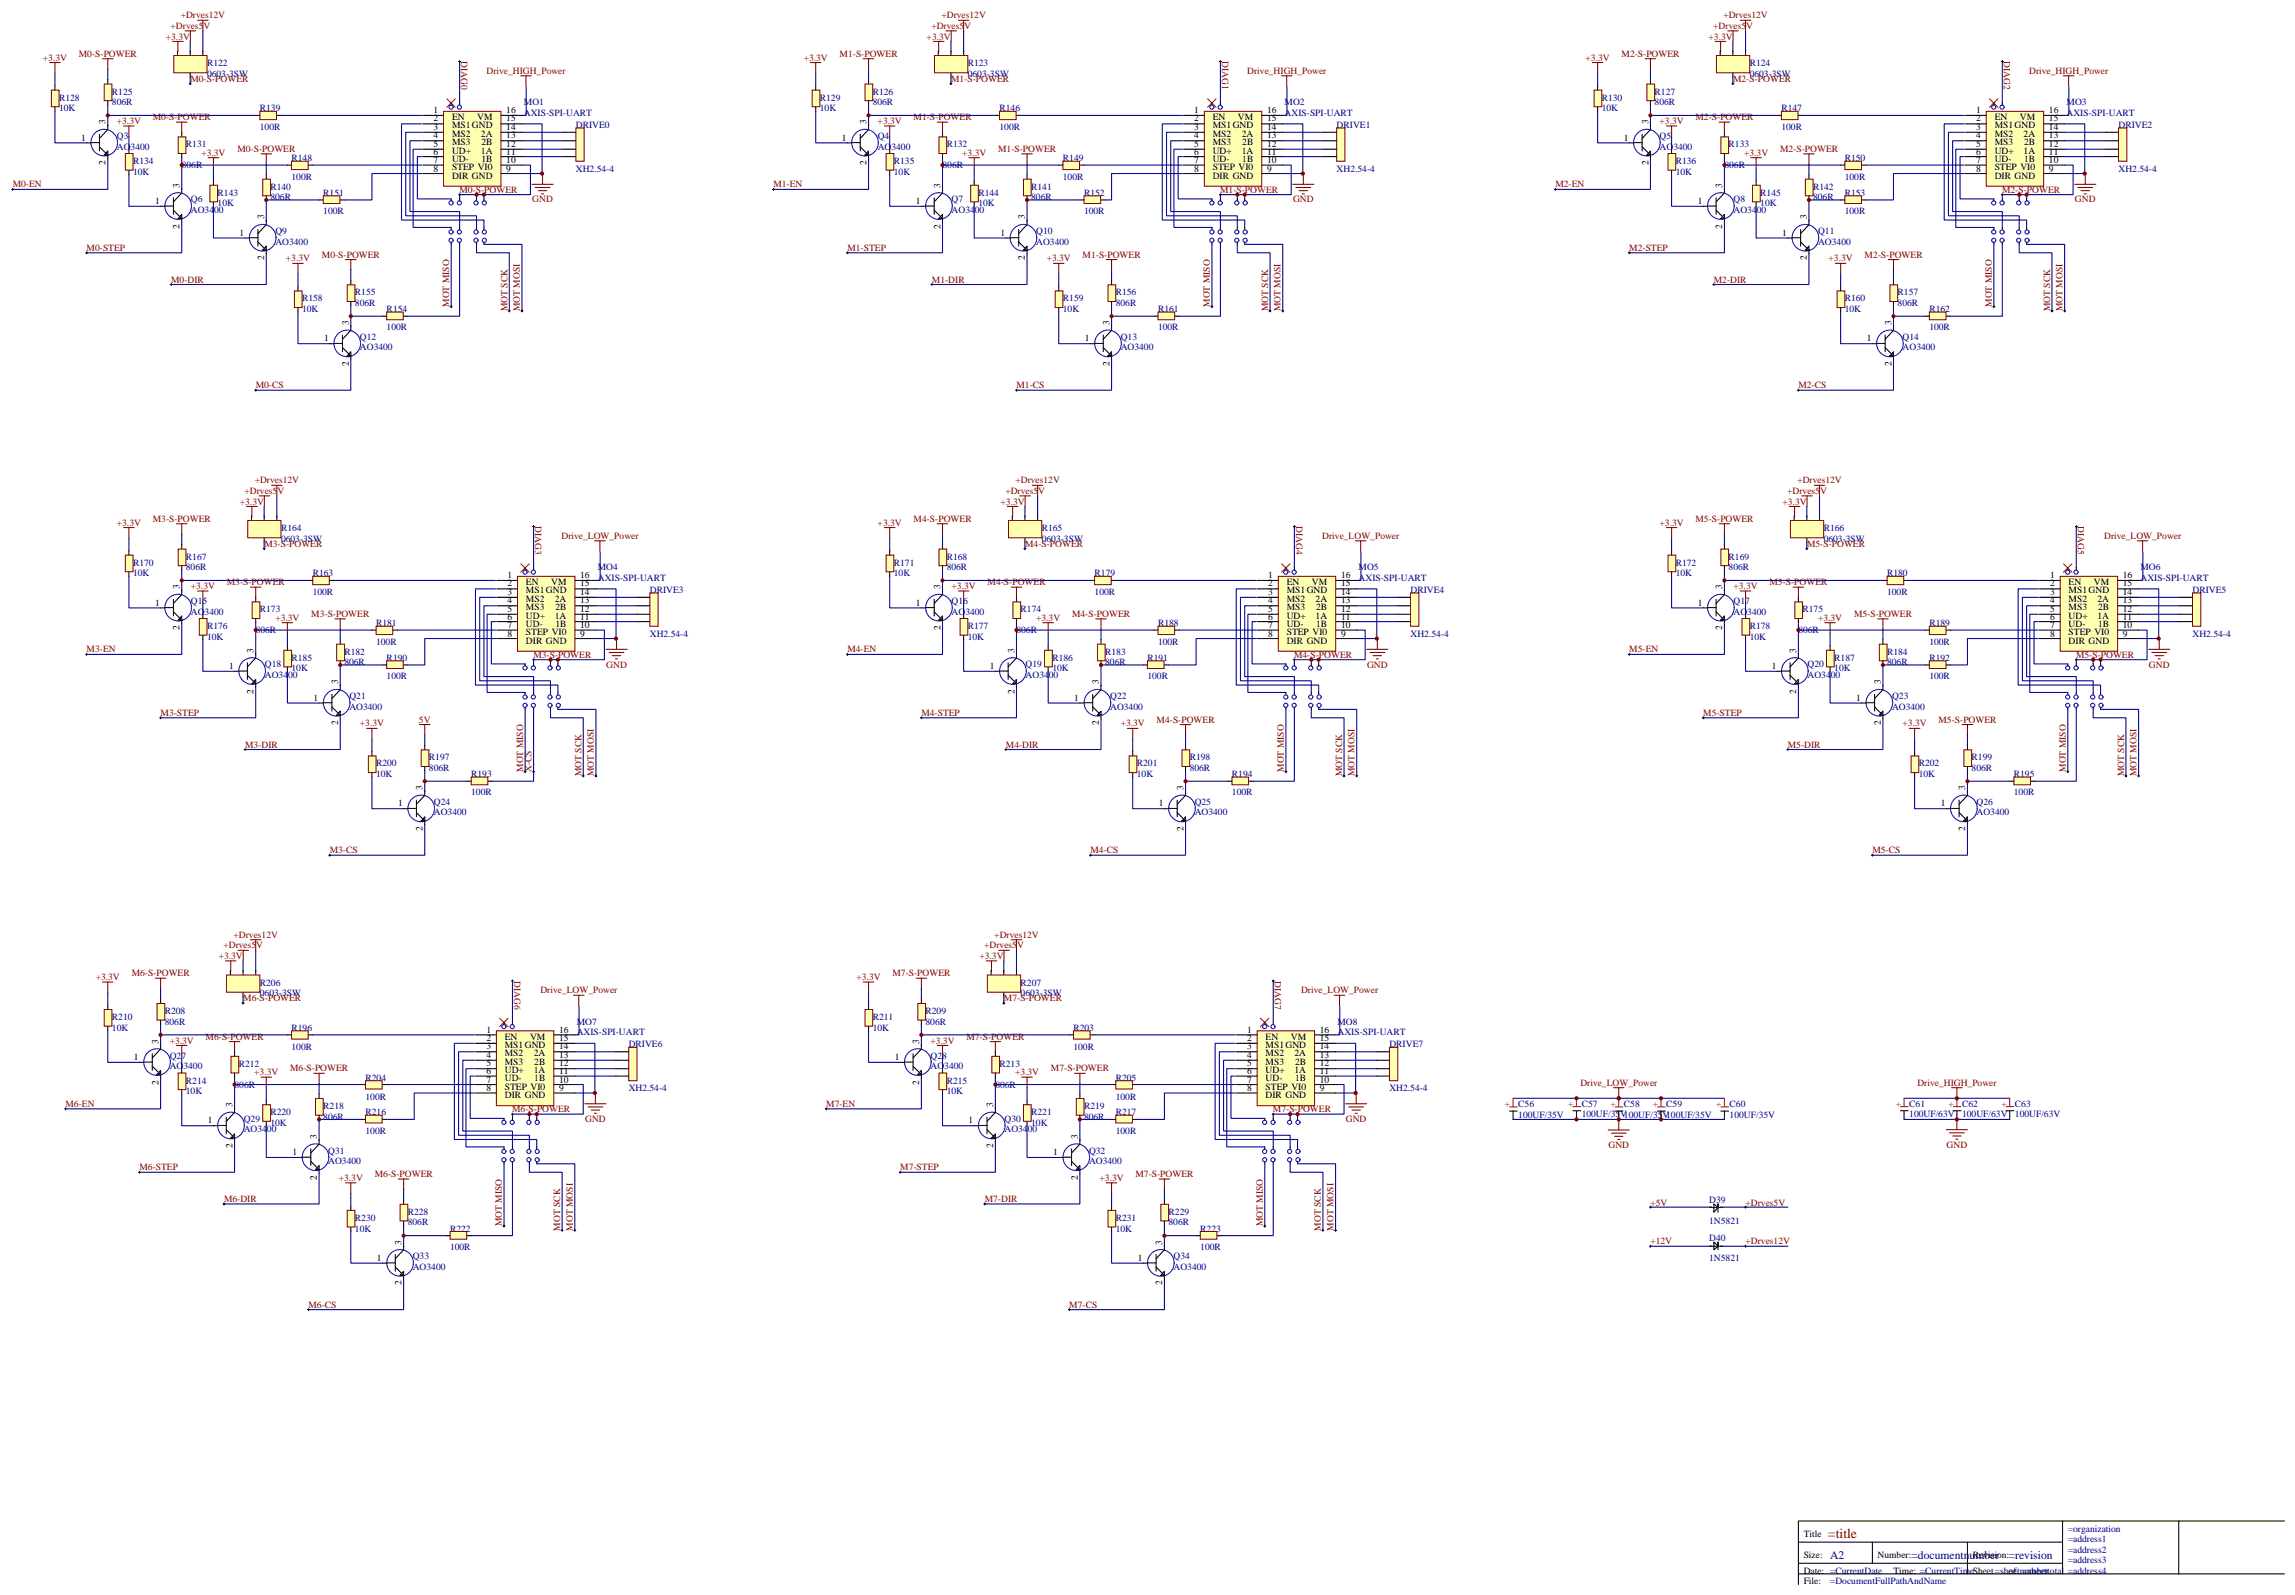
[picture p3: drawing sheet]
<svg xmlns="http://www.w3.org/2000/svg" width="766mm" height="532mm" viewBox="0 0 766 532" stroke-linecap="round" stroke-linejoin="round" font-family="sans-serif">
<defs><g id="words">
<text font-size="4.6" fill="#800000" x="610.3" y="513.4">=title</text>
<g font-size="3.9" fill="#000080">
<text x="611" y="520.4">A2</text>
<text x="638.2" y="520.4">=documentnumber</text>
<text x="670.6" y="520.4">=revision</text>
</g>
<g font-size="3.2" fill="#800000">
<text x="57" y="9.7">+Drves5V</text>
<text x="60.3" y="6.1">+Drves12V</text>
<text x="311" y="9.7">+Drves5V</text>
<text x="314.3" y="6.1">+Drves12V</text>
<text x="572" y="9.7">+Drves5V</text>
<text x="575.4" y="6.1">+Drves12V</text>
<text x="55.4" y="13.2">+3.3V</text>
<text x="309.4" y="13.2">+3.3V</text>
<text x="570.4" y="13.2">+3.3V</text>
<text x="14.3" y="20.2">+3.3V</text>
<text x="26.3" y="19">M0-S-POWER</text>
<text x="154" y="20.5" transform="rotate(90 154 20.5)">DIAG0</text>
<text x="268.3" y="20.2">+3.3V</text>
<text x="280.3" y="19">M1-S-POWER</text>
<text x="408" y="20.5" transform="rotate(90 408 20.5)">DIAG1</text>
<text x="529.4" y="20.2">+3.3V</text>
<text x="541.4" y="19">M2-S-POWER</text>
<text x="669.1" y="20.5" transform="rotate(90 669.1 20.5)">DIAG2</text>
<text x="63.6" y="27.3">M0-S-POWER</text>
<text x="162.4" y="24.7">Drive_HIGH_Power</text>
<text x="317.6" y="27.3">M1-S-POWER</text>
<text x="416.4" y="24.7">Drive_HIGH_Power</text>
<text x="578.6" y="27.3">M2-S-POWER</text>
<text x="677.5" y="24.7">Drive_HIGH_Power</text>
<text x="39" y="41.4">+3.3V</text>
<text x="51" y="40.1">M0-S-POWER</text>
<text x="293" y="41.4">+3.3V</text>
<text x="305" y="40.1">M1-S-POWER</text>
<text x="554.1" y="41.4">+3.3V</text>
<text x="566.1" y="40.1">M2-S-POWER</text>
<text x="67.2" y="52">+3.3V</text>
<text x="79.2" y="50.7">M0-S-POWER</text>
<text x="321.2" y="52">+3.3V</text>
<text x="333.2" y="50.7">M1-S-POWER</text>
<text x="582.3" y="52">+3.3V</text>
<text x="594.3" y="50.7">M2-S-POWER</text>
<text x="4.2" y="62.6">M0-EN</text>
<text x="153.4" y="64.3">M0-S-POWER</text>
<text x="258.2" y="62.6">M1-EN</text>
<text x="407.4" y="64.3">M1-S-POWER</text>
<text x="519.3" y="62.6">M2-EN</text>
<text x="668.4" y="64.3">M2-S-POWER</text>
<text x="177.7" y="67.6">GND</text>
<text x="431.7" y="67.6">GND</text>
<text x="692.8" y="67.6">GND</text>
<text x="28.9" y="83.7">M0-STEP</text>
<text x="282.9" y="83.7">M1-STEP</text>
<text x="544" y="83.7">M2-STEP</text>
<text x="95.5" y="87.3">+3.3V</text>
<text x="107.5" y="86">M0-S-POWER</text>
<text x="349.5" y="87.3">+3.3V</text>
<text x="361.5" y="86">M1-S-POWER</text>
<text x="610.5" y="87.3">+3.3V</text>
<text x="622.5" y="86">M2-S-POWER</text>
<text x="57.1" y="94.3">M0-DIR</text>
<text x="311.1" y="94.3">M1-DIR</text>
<text x="572.2" y="94.3">M2-DIR</text>
<text x="150" y="102.4" transform="rotate(-90 150 102.4)">MOT MISO</text>
<text x="169.4" y="103.8" transform="rotate(-90 169.4 103.8)">MOT SCK</text>
<text x="173.6" y="103.8" transform="rotate(-90 173.6 103.8)">MOT MOSI</text>
<text x="404" y="102.4" transform="rotate(-90 404 102.4)">MOT MISO</text>
<text x="423.4" y="103.8" transform="rotate(-90 423.4 103.8)">MOT SCK</text>
<text x="427.6" y="103.8" transform="rotate(-90 427.6 103.8)">MOT MOSI</text>
<text x="665" y="102.4" transform="rotate(-90 665 102.4)">MOT MISO</text>
<text x="684.5" y="103.8" transform="rotate(-90 684.5 103.8)">MOT SCK</text>
<text x="688.6" y="103.8" transform="rotate(-90 688.6 103.8)">MOT MOSI</text>
<text x="85.4" y="129.6">M0-CS</text>
<text x="339.4" y="129.6">M1-CS</text>
<text x="600.4" y="129.6">M2-CS</text>
<text x="85" y="161.4">+Drves12V</text>
<text x="339" y="161.4">+Drves12V</text>
<text x="600.1" y="161.4">+Drves12V</text>
<text x="81.7" y="164.9">+Drves5V</text>
<text x="335.7" y="164.9">+Drves5V</text>
<text x="596.7" y="164.9">+Drves5V</text>
<text x="80.1" y="168.4">+3.3V</text>
<text x="334.1" y="168.4">+3.3V</text>
<text x="595.1" y="168.4">+3.3V</text>
<text x="39" y="175.5">+3.3V</text>
<text x="51" y="174.2">M3-S-POWER</text>
<text x="178.7" y="175.7" transform="rotate(90 178.7 175.7)">DIAG3</text>
<text x="187.5" y="179.9">Drive_LOW_Power</text>
<text x="293" y="175.5">+3.3V</text>
<text x="305" y="174.2">M4-S-POWER</text>
<text x="432.7" y="175.7" transform="rotate(90 432.7 175.7)">DIAG4</text>
<text x="441.5" y="179.9">Drive_LOW_Power</text>
<text x="554.1" y="175.5">+3.3V</text>
<text x="566.1" y="174.2">M5-S-POWER</text>
<text x="693.8" y="175.7" transform="rotate(90 693.8 175.7)">DIAG5</text>
<text x="702.5" y="179.9">Drive_LOW_Power</text>
<text x="88.3" y="182.5">M3-S-POWER</text>
<text x="342.3" y="182.5">M4-S-POWER</text>
<text x="603.3" y="182.5">M5-S-POWER</text>
<text x="63.7" y="196.6">+3.3V</text>
<text x="75.7" y="195.4">M3-S-POWER</text>
<text x="317.7" y="196.6">+3.3V</text>
<text x="329.7" y="195.4">M4-S-POWER</text>
<text x="578.8" y="196.6">+3.3V</text>
<text x="590.8" y="195.4">M5-S-POWER</text>
<text x="91.9" y="207.2">+3.3V</text>
<text x="103.9" y="205.9">M3-S-POWER</text>
<text x="345.9" y="207.2">+3.3V</text>
<text x="357.9" y="205.9">M4-S-POWER</text>
<text x="607" y="207.2">+3.3V</text>
<text x="619" y="205.9">M5-S-POWER</text>
<text x="28.9" y="217.8">M3-EN</text>
<text x="178.1" y="219.5">M3-S-POWER</text>
<text x="282.9" y="217.8">M4-EN</text>
<text x="432.1" y="219.5">M4-S-POWER</text>
<text x="544" y="217.8">M5-EN</text>
<text x="693.1" y="219.5">M5-S-POWER</text>
<text x="202.4" y="222.8">GND</text>
<text x="456.4" y="222.8">GND</text>
<text x="717.5" y="222.8">GND</text>
<text x="53.6" y="239">M3-STEP</text>
<text x="307.6" y="239">M4-STEP</text>
<text x="568.7" y="239">M5-STEP</text>
<text x="120.2" y="242.5">+3.3V</text>
<text x="139.9" y="241.2">5V</text>
<text x="374.2" y="242.5">+3.3V</text>
<text x="386.2" y="241.2">M4-S-POWER</text>
<text x="635.2" y="242.5">+3.3V</text>
<text x="647.2" y="241.2">M5-S-POWER</text>
<text x="81.8" y="249.6">M3-DIR</text>
<text x="335.8" y="249.6">M4-DIR</text>
<text x="596.9" y="249.6">M5-DIR</text>
<text x="174.7" y="257.7" transform="rotate(-90 174.7 257.7)">MOT MISO</text>
<text x="177.4" y="257.7" transform="rotate(-90 177.4 257.7)">X-CS</text>
<text x="428.7" y="257.7" transform="rotate(-90 428.7 257.7)">MOT MISO</text>
<text x="689.7" y="257.7" transform="rotate(-90 689.7 257.7)">MOT MISO</text>
<text x="194.1" y="259.1" transform="rotate(-90 194.1 259.1)">MOT SCK</text>
<text x="198.3" y="259.1" transform="rotate(-90 198.3 259.1)">MOT MOSI</text>
<text x="448.1" y="259.1" transform="rotate(-90 448.1 259.1)">MOT SCK</text>
<text x="452.3" y="259.1" transform="rotate(-90 452.3 259.1)">MOT MOSI</text>
<text x="709.2" y="259.1" transform="rotate(-90 709.2 259.1)">MOT SCK</text>
<text x="713.3" y="259.1" transform="rotate(-90 713.3 259.1)">MOT MOSI</text>
<text x="110.1" y="284.8">M3-CS</text>
<text x="364.1" y="284.8">M4-CS</text>
<text x="625.1" y="284.8">M5-CS</text>
<text x="74.6" y="316.6">+Drves5V</text>
<text x="78" y="313.1">+Drves12V</text>
<text x="328.6" y="316.6">+Drves5V</text>
<text x="332" y="313.1">+Drves12V</text>
<text x="73" y="320.1">+3.3V</text>
<text x="327" y="320.1">+3.3V</text>
<text x="32" y="327.2">+3.3V</text>
<text x="44" y="325.9">M6-S-POWER</text>
<text x="171.6" y="327.4" transform="rotate(90 171.6 327.4)">DIAG6</text>
<text x="286" y="327.2">+3.3V</text>
<text x="298" y="325.9">M7-S-POWER</text>
<text x="425.6" y="327.4" transform="rotate(90 425.6 327.4)">DIAG7</text>
<text x="81.2" y="334.2">M6-S-POWER</text>
<text x="180.4" y="331.6">Drive_LOW_Power</text>
<text x="335.2" y="334.2">M7-S-POWER</text>
<text x="434.4" y="331.6">Drive_LOW_Power</text>
<text x="68.7" y="347.1">M6-S-POWER</text>
<text x="322.7" y="347.1">M7-S-POWER</text>
<text x="56.7" y="348.3">+3.3V</text>
<text x="310.7" y="348.3">+3.3V</text>
<text x="84.9" y="358.9">+3.3V</text>
<text x="96.9" y="357.6">M6-S-POWER</text>
<text x="338.9" y="358.9">+3.3V</text>
<text x="350.9" y="357.6">M7-S-POWER</text>
<text x="527.6" y="362.4">Drive_LOW_Power</text>
<text x="640.2" y="362.4">Drive_HIGH_Power</text>
<text x="21.9" y="369.5">M6-EN</text>
<text x="171" y="371.2">M6-S-POWER</text>
<text x="275.9" y="369.5">M7-EN</text>
<text x="425" y="371.2">M7-S-POWER</text>
<text x="195.4" y="374.5">GND</text>
<text x="449.4" y="374.5">GND</text>
<text x="537" y="383.3">GND</text>
<text x="649.9" y="383.1">GND</text>
<text x="46.6" y="390.7">M6-STEP</text>
<text x="113.1" y="394.2">+3.3V</text>
<text x="125.1" y="392.9">M6-S-POWER</text>
<text x="300.6" y="390.7">M7-STEP</text>
<text x="367.1" y="394.2">+3.3V</text>
<text x="379.1" y="392.9">M7-S-POWER</text>
<text x="74.8" y="401.2">M6-DIR</text>
<text x="328.8" y="401.2">M7-DIR</text>
<text x="551" y="402.4">+5V</text>
<text x="582.8" y="402.4">+Drves5V</text>
<text x="167.6" y="409.4" transform="rotate(-90 167.6 409.4)">MOT MISO</text>
<text x="187" y="410.7" transform="rotate(-90 187 410.7)">MOT SCK</text>
<text x="191.2" y="410.7" transform="rotate(-90 191.2 410.7)">MOT MOSI</text>
<text x="421.6" y="409.4" transform="rotate(-90 421.6 409.4)">MOT MISO</text>
<text x="441" y="410.7" transform="rotate(-90 441 410.7)">MOT SCK</text>
<text x="445.2" y="410.7" transform="rotate(-90 445.2 410.7)">MOT MOSI</text>
<text x="551" y="415.4">+12V</text>
<text x="582.8" y="415.4">+Drves12V</text>
<text x="103" y="436.5">M6-CS</text>
<text x="357" y="436.5">M7-CS</text>
</g>
<g font-size="3.2" fill="#000080">
<text x="69.1" y="22.1">R122</text>
<text x="323.1" y="22.1">R123</text>
<text x="584.2" y="22.1">R124</text>
<text x="69.1" y="25.6">0603-3SW</text>
<text x="323.1" y="25.6">0603-3SW</text>
<text x="584.2" y="25.6">0603-3SW</text>
<text x="19.7" y="33.6">R128</text>
<text x="37.4" y="35.1">806R</text>
<text x="37.4" y="31.6">R125</text>
<text x="174.9" y="35.1">MO1</text>
<text x="273.7" y="33.6">R129</text>
<text x="291.4" y="35.1">806R</text>
<text x="291.4" y="31.6">R126</text>
<text x="428.9" y="35.1">MO2</text>
<text x="534.8" y="33.6">R130</text>
<text x="552.4" y="35.1">806R</text>
<text x="552.4" y="31.6">R127</text>
<text x="690" y="35.1">MO3</text>
<text x="19.7" y="37.1">10K</text>
<text x="86.8" y="37.2">R139</text>
<text x="174.9" y="38.6">AXIS-SPI-UART</text>
<text x="273.7" y="37.1">10K</text>
<text x="333.7" y="37.2">R146</text>
<text x="428.9" y="38.6">AXIS-SPI-UART</text>
<text x="534.8" y="37.1">10K</text>
<text x="594.8" y="37.2">R147</text>
<text x="690" y="38.6">AXIS-SPI-UART</text>
<text x="39" y="46.4">Q3</text>
<text x="86.8" y="43.5">100R</text>
<text x="192.3" y="42.7">DRIVE0</text>
<text x="293" y="46.4">Q4</text>
<text x="333.7" y="43.5">100R</text>
<text x="446.3" y="42.7">DRIVE1</text>
<text x="554.1" y="46.4">Q5</text>
<text x="594.8" y="43.5">100R</text>
<text x="707.3" y="42.7">DRIVE2</text>
<text x="39" y="49.9">AO3400</text>
<text x="62.1" y="49.2">R131</text>
<text x="97.3" y="53.8">R148</text>
<text x="293" y="49.9">AO3400</text>
<text x="316.1" y="49.2">R132</text>
<text x="354.9" y="53.8">R149</text>
<text x="554.1" y="49.9">AO3400</text>
<text x="577.1" y="49.2">R133</text>
<text x="615.9" y="53.8">R150</text>
<text x="44.4" y="58.3">10K</text>
<text x="44.4" y="54.8">R134</text>
<text x="60.7" y="56.2">806R</text>
<text x="192.3" y="57.4">XH2.54-4</text>
<text x="298.4" y="58.3">10K</text>
<text x="298.4" y="54.8">R135</text>
<text x="314.7" y="56.2">806R</text>
<text x="446.3" y="57.4">XH2.54-4</text>
<text x="559.5" y="58.3">10K</text>
<text x="559.5" y="54.8">R136</text>
<text x="575.7" y="56.2">806R</text>
<text x="707.3" y="57.4">XH2.54-4</text>
<text x="72.7" y="65.4">R143</text>
<text x="90.3" y="63.3">R140</text>
<text x="97.3" y="60.1">100R</text>
<text x="107.9" y="65.4">R151</text>
<text x="326.7" y="65.4">R144</text>
<text x="344.3" y="63.3">R141</text>
<text x="354.9" y="60.1">100R</text>
<text x="361.9" y="65.4">R152</text>
<text x="587.7" y="65.4">R145</text>
<text x="605.3" y="63.3">R142</text>
<text x="615.9" y="60.1">100R</text>
<text x="615.9" y="65.4">R153</text>
<text x="63.7" y="71.1">AO3400</text>
<text x="63.7" y="67.6">Q6</text>
<text x="72.7" y="68.9">10K</text>
<text x="90.3" y="66.9">806R</text>
<text x="107.9" y="71.5">100R</text>
<text x="317.7" y="71.1">AO3400</text>
<text x="317.7" y="67.6">Q7</text>
<text x="326.7" y="68.9">10K</text>
<text x="344.3" y="66.9">806R</text>
<text x="361.9" y="71.5">100R</text>
<text x="578.8" y="71.1">AO3400</text>
<text x="578.8" y="67.6">Q8</text>
<text x="587.7" y="68.9">10K</text>
<text x="605.3" y="66.9">806R</text>
<text x="615.9" y="71.5">100R</text>
<text x="92" y="81.7">AO3400</text>
<text x="92" y="78.2">Q9</text>
<text x="346" y="81.7">AO3400</text>
<text x="346" y="78.2">Q10</text>
<text x="607" y="81.7">AO3400</text>
<text x="607" y="78.2">Q11</text>
<text x="100.9" y="100.6">R158</text>
<text x="118.5" y="98.6">R155</text>
<text x="354.9" y="100.6">R159</text>
<text x="372.5" y="98.6">R156</text>
<text x="615.9" y="100.6">R160</text>
<text x="633.6" y="98.6">R157</text>
<text x="100.9" y="104.2">10K</text>
<text x="118.5" y="102.1">806R</text>
<text x="129.1" y="104.2">R154</text>
<text x="354.9" y="104.2">10K</text>
<text x="372.5" y="102.1">806R</text>
<text x="386.6" y="104.2">R161</text>
<text x="615.9" y="104.2">10K</text>
<text x="633.6" y="102.1">806R</text>
<text x="644.2" y="104.2">R162</text>
<text x="120.2" y="113.4">Q12</text>
<text x="129.1" y="110.3">100R</text>
<text x="374.2" y="113.4">Q13</text>
<text x="386.6" y="110.3">100R</text>
<text x="635.2" y="113.4">Q14</text>
<text x="644.2" y="110.3">100R</text>
<text x="120.2" y="117">AO3400</text>
<text x="374.2" y="117">AO3400</text>
<text x="635.2" y="117">AO3400</text>
<text x="93.8" y="177.3">R164</text>
<text x="347.8" y="177.3">R165</text>
<text x="608.9" y="177.3">R166</text>
<text x="93.8" y="180.8">0603-3SW</text>
<text x="347.8" y="180.8">0603-3SW</text>
<text x="608.9" y="180.8">0603-3SW</text>
<text x="44.4" y="188.8">R170</text>
<text x="62.1" y="190.3">806R</text>
<text x="62.1" y="186.8">R167</text>
<text x="199.6" y="190.3">MO4</text>
<text x="298.4" y="188.8">R171</text>
<text x="316.1" y="190.3">806R</text>
<text x="316.1" y="186.8">R168</text>
<text x="453.6" y="190.3">MO5</text>
<text x="559.5" y="188.8">R172</text>
<text x="577.1" y="190.3">806R</text>
<text x="577.1" y="186.8">R169</text>
<text x="714.7" y="190.3">MO6</text>
<text x="44.4" y="192.4">10K</text>
<text x="104.4" y="192.4">R163</text>
<text x="199.6" y="193.8">AXIS-SPI-UART</text>
<text x="217" y="197.9">DRIVE3</text>
<text x="298.4" y="192.4">10K</text>
<text x="365.5" y="192.4">R179</text>
<text x="453.6" y="193.8">AXIS-SPI-UART</text>
<text x="471" y="197.9">DRIVE4</text>
<text x="559.5" y="192.4">10K</text>
<text x="630" y="192.4">R180</text>
<text x="714.7" y="193.8">AXIS-SPI-UART</text>
<text x="732" y="197.9">DRIVE5</text>
<text x="63.7" y="201.6">Q15</text>
<text x="104.4" y="198.7">100R</text>
<text x="317.7" y="201.6">Q16</text>
<text x="365.5" y="198.7">100R</text>
<text x="578.8" y="201.6">Q17</text>
<text x="630" y="198.7">100R</text>
<text x="63.7" y="205.2">AO3400</text>
<text x="69.1" y="210">R176</text>
<text x="86.8" y="204.4">R173</text>
<text x="125.6" y="209.1">R181</text>
<text x="317.7" y="205.2">AO3400</text>
<text x="323.1" y="210">R177</text>
<text x="340.8" y="204.4">R174</text>
<text x="386.6" y="209.1">R188</text>
<text x="578.8" y="205.2">AO3400</text>
<text x="584.2" y="210">R178</text>
<text x="601.8" y="204.4">R175</text>
<text x="644.2" y="209.1">R189</text>
<text x="69.1" y="213.5">10K</text>
<text x="85.4" y="211.4">806R</text>
<text x="125.6" y="215.4">100R</text>
<text x="217" y="212.6">XH2.54-4</text>
<text x="323.1" y="213.5">10K</text>
<text x="339.4" y="211.4">806R</text>
<text x="386.6" y="215.4">100R</text>
<text x="471" y="212.6">XH2.54-4</text>
<text x="584.2" y="213.5">10K</text>
<text x="600.4" y="211.4">806R</text>
<text x="644.2" y="215.4">100R</text>
<text x="732" y="212.6">XH2.54-4</text>
<text x="97.3" y="220.6">R185</text>
<text x="115" y="218.5">R182</text>
<text x="129.1" y="220.6">R190</text>
<text x="351.3" y="220.6">R186</text>
<text x="369" y="218.5">R183</text>
<text x="383.1" y="220.6">R191</text>
<text x="612.4" y="220.6">R187</text>
<text x="630" y="218.5">R184</text>
<text x="644.2" y="220.6">R192</text>
<text x="88.4" y="226.3">AO3400</text>
<text x="88.4" y="222.8">Q18</text>
<text x="97.3" y="224.1">10K</text>
<text x="115" y="222.1">806R</text>
<text x="129.1" y="226.7">100R</text>
<text x="342.4" y="226.3">AO3400</text>
<text x="342.4" y="222.8">Q19</text>
<text x="351.3" y="224.1">10K</text>
<text x="369" y="222.1">806R</text>
<text x="383.1" y="226.7">100R</text>
<text x="603.5" y="226.3">AO3400</text>
<text x="603.5" y="222.8">Q20</text>
<text x="612.4" y="224.1">10K</text>
<text x="630" y="222.1">806R</text>
<text x="644.2" y="226.7">100R</text>
<text x="116.6" y="233.4">Q21</text>
<text x="370.6" y="233.4">Q22</text>
<text x="631.7" y="233.4">Q23</text>
<text x="116.6" y="236.9">AO3400</text>
<text x="370.6" y="236.9">AO3400</text>
<text x="631.7" y="236.9">AO3400</text>
<text x="125.6" y="255.9">R200</text>
<text x="143.2" y="257.4">806R</text>
<text x="143.2" y="253.8">R197</text>
<text x="379.6" y="255.9">R201</text>
<text x="397.2" y="257.4">806R</text>
<text x="397.2" y="253.8">R198</text>
<text x="640.6" y="255.9">R202</text>
<text x="658.3" y="257.4">806R</text>
<text x="658.3" y="253.8">R199</text>
<text x="125.6" y="259.4">10K</text>
<text x="157.3" y="259.4">R193</text>
<text x="379.6" y="259.4">10K</text>
<text x="411.3" y="259.4">R194</text>
<text x="640.6" y="259.4">10K</text>
<text x="672.4" y="259.4">R195</text>
<text x="144.9" y="268.7">Q24</text>
<text x="157.3" y="265.5">100R</text>
<text x="398.9" y="268.7">Q25</text>
<text x="411.3" y="265.5">100R</text>
<text x="659.9" y="268.7">Q26</text>
<text x="672.4" y="265.5">100R</text>
<text x="144.9" y="272.2">AO3400</text>
<text x="398.9" y="272.2">AO3400</text>
<text x="659.9" y="272.2">AO3400</text>
<text x="86.8" y="329">R206</text>
<text x="340.8" y="329">R207</text>
<text x="86.8" y="332.5">0603-3SW</text>
<text x="340.8" y="332.5">0603-3SW</text>
<text x="37.4" y="340.5">R210</text>
<text x="55" y="338.5">R208</text>
<text x="192.5" y="342">MO7</text>
<text x="291.4" y="340.5">R211</text>
<text x="309" y="338.5">R209</text>
<text x="446.5" y="342">MO8</text>
<text x="37.4" y="344.1">10K</text>
<text x="55" y="342">806R</text>
<text x="97.3" y="344.1">R196</text>
<text x="192.5" y="345.5">AXIS-SPI-UART</text>
<text x="291.4" y="344.1">10K</text>
<text x="309" y="342">806R</text>
<text x="358.4" y="344.1">R203</text>
<text x="446.5" y="345.5">AXIS-SPI-UART</text>
<text x="56.7" y="353.3">Q27</text>
<text x="97.3" y="350.4">100R</text>
<text x="209.9" y="349.6">DRIVE6</text>
<text x="310.7" y="353.3">Q28</text>
<text x="358.4" y="350.4">100R</text>
<text x="463.9" y="349.6">DRIVE7</text>
<text x="56.7" y="356.9">AO3400</text>
<text x="79.7" y="356.1">R212</text>
<text x="310.7" y="356.9">AO3400</text>
<text x="333.7" y="356.1">R213</text>
<text x="62.1" y="365.2">10K</text>
<text x="62.1" y="361.7">R214</text>
<text x="78.3" y="363.1">806R</text>
<text x="122" y="360.7">R204</text>
<text x="209.9" y="364.3">XH2.54-4</text>
<text x="316.1" y="365.2">10K</text>
<text x="316.1" y="361.7">R215</text>
<text x="332.3" y="363.1">806R</text>
<text x="372.5" y="360.7">R205</text>
<text x="463.9" y="364.3">XH2.54-4</text>
<text x="107.9" y="370.2">R218</text>
<text x="122" y="367.1">100R</text>
<text x="361.9" y="370.2">R219</text>
<text x="372.5" y="367.1">100R</text>
<text x="506.9" y="369.5">C56</text>
<text x="528.1" y="369.4">C57</text>
<text x="542.2" y="369.5">C58</text>
<text x="556.3" y="369.5">C59</text>
<text x="577.5" y="369.5">C60</text>
<text x="637.4" y="369.4">C61</text>
<text x="655.1" y="369.4">C62</text>
<text x="672.7" y="369.4">C63</text>
<text x="81.4" y="374.5">Q29</text>
<text x="90.3" y="375.8">10K</text>
<text x="90.3" y="372.3">R220</text>
<text x="107.9" y="373.8">806R</text>
<text x="122" y="372.3">R216</text>
<text x="335.4" y="374.5">Q30</text>
<text x="344.3" y="375.8">10K</text>
<text x="344.3" y="372.3">R221</text>
<text x="361.9" y="373.8">806R</text>
<text x="372.5" y="372.3">R217</text>
<text x="506.9" y="373">100UF/35V</text>
<text x="528.1" y="372.9">100UF/35V100UF/35V100UF/35V</text>
<text x="577.5" y="373">100UF/35V</text>
<text x="637.4" y="372.9">100UF/63V</text>
<text x="655.1" y="372.9">100UF/63V</text>
<text x="672.7" y="372.9">100UF/63V</text>
<text x="81.4" y="378">AO3400</text>
<text x="122" y="378.4">100R</text>
<text x="335.4" y="378">AO3400</text>
<text x="372.5" y="378.4">100R</text>
<text x="109.6" y="388.6">AO3400</text>
<text x="109.6" y="385.1">Q31</text>
<text x="363.6" y="388.6">AO3400</text>
<text x="363.6" y="385.1">Q32</text>
<text x="570.7" y="401.5">D39</text>
<text x="118.5" y="407.6">R230</text>
<text x="136.2" y="405.5">R228</text>
<text x="372.5" y="407.6">R231</text>
<text x="390.2" y="405.5">R229</text>
<text x="118.5" y="411.1">10K</text>
<text x="136.2" y="409">806R</text>
<text x="150.3" y="411.1">R222</text>
<text x="372.5" y="411.1">10K</text>
<text x="390.2" y="409">806R</text>
<text x="400.7" y="411.1">R223</text>
<text x="570.7" y="408.5">1N5821</text>
<text x="150.3" y="417.2">100R</text>
<text x="400.7" y="417.2">100R</text>
<text x="570.7" y="414.3">D40</text>
<text x="137.8" y="423.9">AO3400</text>
<text x="137.8" y="420.4">Q33</text>
<text x="391.8" y="423.9">AO3400</text>
<text x="391.8" y="420.4">Q34</text>
<text x="570.7" y="421.1">1N5821</text>
<text x="690.4" y="511.2">=organization</text>
<text x="690.4" y="514.8">=address1</text>
<text x="690.4" y="518.3">=address2</text>
<text x="690.4" y="521.8">=address3</text>
<text x="611" y="528.9">=DocumentFullPathAndName</text>
</g>
<g font-size="3.2">
<text x="35.3" y="41.5" transform="rotate(-90 35.3 41.5)">3</text>
<text x="144.7" y="37.8">1</text>
<text x="144.7" y="40.5">2</text>
<text x="150.9" y="40.1">EN</text>
<text x="159.3" y="40.1">VM</text>
<text x="169" y="37.8">16</text>
<text x="169" y="40.5">15</text>
<text x="289.3" y="41.5" transform="rotate(-90 289.3 41.5)">3</text>
<text x="398.7" y="37.8">1</text>
<text x="398.7" y="40.5">2</text>
<text x="404.9" y="40.1">EN</text>
<text x="413.3" y="40.1">VM</text>
<text x="423" y="37.8">16</text>
<text x="423" y="40.5">15</text>
<text x="550.3" y="41.5" transform="rotate(-90 550.3 41.5)">3</text>
<text x="659.8" y="37.8">1</text>
<text x="659.8" y="40.5">2</text>
<text x="666" y="40.1">EN</text>
<text x="674.4" y="40.1">VM</text>
<text x="684.1" y="37.8">16</text>
<text x="684.1" y="40.5">15</text>
<text x="27.1" y="46.9">1</text>
<text x="144.7" y="43.4">3</text>
<text x="144.7" y="46.2">4</text>
<text x="150.9" y="42.8">MS1GND</text>
<text x="150.9" y="45.7">MS2</text>
<text x="160.6" y="45.7">2A</text>
<text x="169" y="43.4">14</text>
<text x="169" y="46.2">13</text>
<text x="281.1" y="46.9">1</text>
<text x="398.7" y="43.4">3</text>
<text x="398.7" y="46.2">4</text>
<text x="404.9" y="42.8">MS1GND</text>
<text x="404.9" y="45.7">MS2</text>
<text x="414.6" y="45.7">2A</text>
<text x="423" y="43.4">14</text>
<text x="423" y="46.2">13</text>
<text x="542.1" y="46.9">1</text>
<text x="659.8" y="43.4">3</text>
<text x="659.8" y="46.2">4</text>
<text x="666" y="42.8">MS1GND</text>
<text x="666" y="45.7">MS2</text>
<text x="675.6" y="45.7">2A</text>
<text x="684.1" y="43.4">14</text>
<text x="684.1" y="46.2">13</text>
<text x="144.7" y="49">5</text>
<text x="144.7" y="51.7">6</text>
<text x="150.9" y="48.5">MS3</text>
<text x="150.9" y="51.2">UD+</text>
<text x="160.6" y="51.2">1A</text>
<text x="160.8" y="48.5">2B</text>
<text x="169" y="49">12</text>
<text x="169" y="51.7">11</text>
<text x="398.7" y="49">5</text>
<text x="398.7" y="51.7">6</text>
<text x="404.9" y="48.5">MS3</text>
<text x="404.9" y="51.2">UD+</text>
<text x="414.6" y="51.2">1A</text>
<text x="414.8" y="48.5">2B</text>
<text x="423" y="49">12</text>
<text x="423" y="51.7">11</text>
<text x="659.8" y="49">5</text>
<text x="659.8" y="51.7">6</text>
<text x="666" y="48.5">MS3</text>
<text x="666" y="51.2">UD+</text>
<text x="675.6" y="51.2">1A</text>
<text x="675.8" y="48.5">2B</text>
<text x="684.1" y="49">12</text>
<text x="684.1" y="51.7">11</text>
<text x="35.3" y="55.1" transform="rotate(-90 35.3 55.1)">2</text>
<text x="144.7" y="54.5">7</text>
<text x="144.7" y="57.3">8</text>
<text x="150.9" y="54">UD-</text>
<text x="150.9" y="56.8">STEP VI0</text>
<text x="150.9" y="59.6">DIR GND</text>
<text x="160.8" y="54">1B</text>
<text x="169" y="54.5">10</text>
<text x="169" y="57.3">9</text>
<text x="289.3" y="55.1" transform="rotate(-90 289.3 55.1)">2</text>
<text x="398.7" y="54.5">7</text>
<text x="398.7" y="57.3">8</text>
<text x="404.9" y="54">UD-</text>
<text x="404.9" y="56.8">STEP VI0</text>
<text x="404.9" y="59.6">DIR GND</text>
<text x="414.8" y="54">1B</text>
<text x="423" y="54.5">10</text>
<text x="423" y="57.3">9</text>
<text x="550.3" y="55.1" transform="rotate(-90 550.3 55.1)">2</text>
<text x="659.8" y="54.5">7</text>
<text x="659.8" y="57.3">8</text>
<text x="666" y="54">UD-</text>
<text x="666" y="56.8">STEP VI0</text>
<text x="666" y="59.6">DIR GND</text>
<text x="675.8" y="54">1B</text>
<text x="684.1" y="54.5">10</text>
<text x="684.1" y="57.3">9</text>
<text x="60" y="62.6" transform="rotate(-90 60 62.6)">3</text>
<text x="314" y="62.6" transform="rotate(-90 314 62.6)">3</text>
<text x="575" y="62.6" transform="rotate(-90 575 62.6)">3</text>
<text x="51.8" y="68.1">1</text>
<text x="305.8" y="68.1">1</text>
<text x="566.8" y="68.1">1</text>
<text x="60" y="76.3" transform="rotate(-90 60 76.3)">2</text>
<text x="88.2" y="73.2" transform="rotate(-90 88.2 73.2)">3</text>
<text x="314" y="76.3" transform="rotate(-90 314 76.3)">2</text>
<text x="342.2" y="73.2" transform="rotate(-90 342.2 73.2)">3</text>
<text x="575" y="76.3" transform="rotate(-90 575 76.3)">2</text>
<text x="603.2" y="73.2" transform="rotate(-90 603.2 73.2)">3</text>
<text x="80" y="78.7">1</text>
<text x="334" y="78.7">1</text>
<text x="595" y="78.7">1</text>
<text x="88.2" y="86.9" transform="rotate(-90 88.2 86.9)">2</text>
<text x="342.2" y="86.9" transform="rotate(-90 342.2 86.9)">2</text>
<text x="603.2" y="86.9" transform="rotate(-90 603.2 86.9)">2</text>
<text x="108.2" y="113.9">1</text>
<text x="116.4" y="108.5" transform="rotate(-90 116.4 108.5)">3</text>
<text x="362.2" y="113.9">1</text>
<text x="370.4" y="108.5" transform="rotate(-90 370.4 108.5)">3</text>
<text x="623.3" y="113.9">1</text>
<text x="631.5" y="108.5" transform="rotate(-90 631.5 108.5)">3</text>
<text x="116.4" y="122.2" transform="rotate(-90 116.4 122.2)">2</text>
<text x="370.4" y="122.2" transform="rotate(-90 370.4 122.2)">2</text>
<text x="631.5" y="122.2" transform="rotate(-90 631.5 122.2)">2</text>
<text x="60" y="196.7" transform="rotate(-90 60 196.7)">3</text>
<text x="169.4" y="193.1">1</text>
<text x="169.4" y="195.7">2</text>
<text x="175.6" y="195.4">EN</text>
<text x="175.6" y="198">MS1GND</text>
<text x="184" y="195.4">VM</text>
<text x="193.7" y="193.1">16</text>
<text x="193.7" y="195.7">15</text>
<text x="314" y="196.7" transform="rotate(-90 314 196.7)">3</text>
<text x="423.4" y="193.1">1</text>
<text x="423.4" y="195.7">2</text>
<text x="429.6" y="195.4">EN</text>
<text x="429.6" y="198">MS1GND</text>
<text x="438" y="195.4">VM</text>
<text x="447.7" y="193.1">16</text>
<text x="447.7" y="195.7">15</text>
<text x="575" y="196.7" transform="rotate(-90 575 196.7)">3</text>
<text x="684.5" y="193.1">1</text>
<text x="684.5" y="195.7">2</text>
<text x="690.7" y="195.4">EN</text>
<text x="690.7" y="198">MS1GND</text>
<text x="699.1" y="195.4">VM</text>
<text x="708.8" y="193.1">16</text>
<text x="708.8" y="195.7">15</text>
<text x="51.8" y="202.1">1</text>
<text x="169.4" y="198.6">3</text>
<text x="169.4" y="201.4">4</text>
<text x="175.6" y="200.9">MS2</text>
<text x="175.6" y="203.7">MS3</text>
<text x="185.3" y="200.9">2A</text>
<text x="185.5" y="203.7">2B</text>
<text x="193.7" y="198.6">14</text>
<text x="193.7" y="201.4">13</text>
<text x="305.8" y="202.1">1</text>
<text x="423.4" y="198.6">3</text>
<text x="423.4" y="201.4">4</text>
<text x="429.6" y="200.9">MS2</text>
<text x="429.6" y="203.7">MS3</text>
<text x="439.3" y="200.9">2A</text>
<text x="439.5" y="203.7">2B</text>
<text x="447.7" y="198.6">14</text>
<text x="447.7" y="201.4">13</text>
<text x="566.8" y="202.1">1</text>
<text x="684.5" y="198.6">3</text>
<text x="684.5" y="201.4">4</text>
<text x="690.7" y="200.9">MS2</text>
<text x="690.7" y="203.7">MS3</text>
<text x="700.3" y="200.9">2A</text>
<text x="700.5" y="203.7">2B</text>
<text x="708.8" y="198.6">14</text>
<text x="708.8" y="201.4">13</text>
<text x="169.4" y="204.2">5</text>
<text x="169.4" y="207">6</text>
<text x="169.4" y="209.7">7</text>
<text x="175.6" y="206.5">UD+</text>
<text x="175.6" y="209.3">UD-</text>
<text x="185.3" y="206.5">1A</text>
<text x="185.5" y="209.3">1B</text>
<text x="193.7" y="204.2">12</text>
<text x="193.7" y="207">11</text>
<text x="193.7" y="209.7">10</text>
<text x="423.4" y="204.2">5</text>
<text x="423.4" y="207">6</text>
<text x="423.4" y="209.7">7</text>
<text x="429.6" y="206.5">UD+</text>
<text x="429.6" y="209.3">UD-</text>
<text x="439.3" y="206.5">1A</text>
<text x="439.5" y="209.3">1B</text>
<text x="447.7" y="204.2">12</text>
<text x="447.7" y="207">11</text>
<text x="447.7" y="209.7">10</text>
<text x="684.5" y="204.2">5</text>
<text x="684.5" y="207">6</text>
<text x="684.5" y="209.7">7</text>
<text x="690.7" y="206.5">UD+</text>
<text x="690.7" y="209.3">UD-</text>
<text x="700.3" y="206.5">1A</text>
<text x="700.5" y="209.3">1B</text>
<text x="708.8" y="204.2">12</text>
<text x="708.8" y="207">11</text>
<text x="708.8" y="209.7">10</text>
<text x="60" y="210.3" transform="rotate(-90 60 210.3)">2</text>
<text x="169.4" y="212.5">8</text>
<text x="175.6" y="212">STEP VI0</text>
<text x="175.6" y="214.8">DIR GND</text>
<text x="193.7" y="212.5">9</text>
<text x="314" y="210.3" transform="rotate(-90 314 210.3)">2</text>
<text x="423.4" y="212.5">8</text>
<text x="429.6" y="212">STEP VI0</text>
<text x="429.6" y="214.8">DIR GND</text>
<text x="447.7" y="212.5">9</text>
<text x="575" y="210.3" transform="rotate(-90 575 210.3)">2</text>
<text x="684.5" y="212.5">8</text>
<text x="690.7" y="212">STEP VI0</text>
<text x="690.7" y="214.8">DIR GND</text>
<text x="708.8" y="212.5">9</text>
<text x="84.7" y="217.9" transform="rotate(-90 84.7 217.9)">3</text>
<text x="338.7" y="217.9" transform="rotate(-90 338.7 217.9)">3</text>
<text x="599.7" y="217.9" transform="rotate(-90 599.7 217.9)">3</text>
<text x="76.5" y="223.3">1</text>
<text x="330.5" y="223.3">1</text>
<text x="591.5" y="223.3">1</text>
<text x="84.7" y="231.5" transform="rotate(-90 84.7 231.5)">2</text>
<text x="104.7" y="233.9">1</text>
<text x="112.9" y="228.4" transform="rotate(-90 112.9 228.4)">3</text>
<text x="338.7" y="231.5" transform="rotate(-90 338.7 231.5)">2</text>
<text x="358.7" y="233.9">1</text>
<text x="366.9" y="228.4" transform="rotate(-90 366.9 228.4)">3</text>
<text x="599.7" y="231.5" transform="rotate(-90 599.7 231.5)">2</text>
<text x="619.7" y="233.9">1</text>
<text x="627.9" y="228.4" transform="rotate(-90 627.9 228.4)">3</text>
<text x="112.9" y="242.1" transform="rotate(-90 112.9 242.1)">2</text>
<text x="366.9" y="242.1" transform="rotate(-90 366.9 242.1)">2</text>
<text x="627.9" y="242.1" transform="rotate(-90 627.9 242.1)">2</text>
<text x="141.1" y="263.7" transform="rotate(-90 141.1 263.7)">3</text>
<text x="395.1" y="263.7" transform="rotate(-90 395.1 263.7)">3</text>
<text x="656.2" y="263.7" transform="rotate(-90 656.2 263.7)">3</text>
<text x="132.9" y="269.2">1</text>
<text x="386.9" y="269.2">1</text>
<text x="648" y="269.2">1</text>
<text x="141.1" y="277.4" transform="rotate(-90 141.1 277.4)">2</text>
<text x="395.1" y="277.4" transform="rotate(-90 395.1 277.4)">2</text>
<text x="656.2" y="277.4" transform="rotate(-90 656.2 277.4)">2</text>
<text x="162.4" y="344.8">1</text>
<text x="162.4" y="347.4">2</text>
<text x="168.6" y="347.1">EN</text>
<text x="177" y="347.1">VM</text>
<text x="186.7" y="344.8">16</text>
<text x="186.7" y="347.4">15</text>
<text x="416.4" y="344.8">1</text>
<text x="416.4" y="347.4">2</text>
<text x="422.6" y="347.1">EN</text>
<text x="431" y="347.1">VM</text>
<text x="440.7" y="344.8">16</text>
<text x="440.7" y="347.4">15</text>
<text x="44.7" y="353.8">1</text>
<text x="52.9" y="348.4" transform="rotate(-90 52.9 348.4)">3</text>
<text x="162.4" y="350.3">3</text>
<text x="162.4" y="353.1">4</text>
<text x="168.6" y="349.7">MS1GND</text>
<text x="168.6" y="352.6">MS2</text>
<text x="178.2" y="352.6">2A</text>
<text x="186.7" y="350.3">14</text>
<text x="186.7" y="353.1">13</text>
<text x="298.7" y="353.8">1</text>
<text x="306.9" y="348.4" transform="rotate(-90 306.9 348.4)">3</text>
<text x="416.4" y="350.3">3</text>
<text x="416.4" y="353.1">4</text>
<text x="422.6" y="349.7">MS1GND</text>
<text x="422.6" y="352.6">MS2</text>
<text x="432.2" y="352.6">2A</text>
<text x="440.7" y="350.3">14</text>
<text x="440.7" y="353.1">13</text>
<text x="162.4" y="355.9">5</text>
<text x="162.4" y="358.7">6</text>
<text x="168.6" y="355.4">MS3</text>
<text x="168.6" y="358.2">UD+</text>
<text x="178.2" y="358.2">1A</text>
<text x="178.4" y="355.4">2B</text>
<text x="186.7" y="355.9">12</text>
<text x="186.7" y="358.7">11</text>
<text x="416.4" y="355.9">5</text>
<text x="416.4" y="358.7">6</text>
<text x="422.6" y="355.4">MS3</text>
<text x="422.6" y="358.2">UD+</text>
<text x="432.2" y="358.2">1A</text>
<text x="432.4" y="355.4">2B</text>
<text x="440.7" y="355.9">12</text>
<text x="440.7" y="358.7">11</text>
<text x="52.9" y="362" transform="rotate(-90 52.9 362)">2</text>
<text x="162.4" y="361.4">7</text>
<text x="162.4" y="364.2">8</text>
<text x="168.6" y="360.9">UD-</text>
<text x="168.6" y="363.7">STEP VI0</text>
<text x="178.4" y="360.9">1B</text>
<text x="186.7" y="361.4">10</text>
<text x="186.7" y="364.2">9</text>
<text x="306.9" y="362" transform="rotate(-90 306.9 362)">2</text>
<text x="416.4" y="361.4">7</text>
<text x="416.4" y="364.2">8</text>
<text x="422.6" y="360.9">UD-</text>
<text x="422.6" y="363.7">STEP VI0</text>
<text x="432.4" y="360.9">1B</text>
<text x="440.7" y="361.4">10</text>
<text x="440.7" y="364.2">9</text>
<text x="77.6" y="369.6" transform="rotate(-90 77.6 369.6)">3</text>
<text x="168.6" y="366.5">DIR GND</text>
<text x="331.6" y="369.6" transform="rotate(-90 331.6 369.6)">3</text>
<text x="422.6" y="366.5">DIR GND</text>
<text x="69.4" y="375">1</text>
<text x="323.4" y="375">1</text>
<text x="77.6" y="383.2" transform="rotate(-90 77.6 383.2)">2</text>
<text x="105.8" y="380.1" transform="rotate(-90 105.8 380.1)">3</text>
<text x="331.6" y="383.2" transform="rotate(-90 331.6 383.2)">2</text>
<text x="359.8" y="380.1" transform="rotate(-90 359.8 380.1)">3</text>
<text x="97.6" y="385.6">1</text>
<text x="351.6" y="385.6">1</text>
<text x="105.8" y="393.8" transform="rotate(-90 105.8 393.8)">2</text>
<text x="359.8" y="393.8" transform="rotate(-90 359.8 393.8)">2</text>
<text x="134.1" y="415.4" transform="rotate(-90 134.1 415.4)">3</text>
<text x="388.1" y="415.4" transform="rotate(-90 388.1 415.4)">3</text>
<text x="125.9" y="420.8">1</text>
<text x="379.9" y="420.8">1</text>
<text x="134.1" y="429.1" transform="rotate(-90 134.1 429.1)">2</text>
<text x="388.1" y="429.1" transform="rotate(-90 388.1 429.1)">2</text>
<text x="602.2" y="513">Title</text>
<text x="602.2" y="520.1">Size:</text>
<text x="626.9" y="520.1">Number:</text>
<text x="658.6" y="520.1">Revision:</text>
<text x="602.2" y="525.4">Date: =CurrentDate</text>
<text x="632.2" y="525.4">Time: =CurrentTimeSheet=sheetnumber</text>
<text x="670.6" y="525.4">of =sheettotal =address4</text>
<text x="602.2" y="528.9">File:</text>
</g>
<g font-size="3.2" fill="#f00">
<text x="502.4" y="369.5">+</text>
<text x="523.6" y="369.4">+</text>
<text x="537.7" y="369.5">+</text>
<text x="551.8" y="369.5">+</text>
<text x="573" y="369.5">+</text>
<text x="632.9" y="369.4">+</text>
<text x="650.6" y="369.4">+</text>
<text x="668.2" y="369.4">+</text>
</g>
</g></defs>
<path d="M600.4 514.8h88.2M625.1 514.8v7M656.9 514.8v10.6M688.6 507.7v17.7M727.4 507.7h-127v21.2M762.7 507.7h-35.3v17.7M600.4 525.4h162.3M600.4 521.8h88.2" fill="none" stroke="#000" stroke-width=".35"/>
<g fill="none" stroke="#000" stroke-width=".33">
<path d="M63.1 27.9h.8M63.5 27.6v.7M153.1 20.5h.7M153.5 20.2v.7M317.1 27.9h.8M317.5 27.6v.7M407.1 20.5h.7M407.5 20.2v.7M578.2 27.9h.7M578.6 27.6v.7M668.2 20.5h.7M668.5 20.2v.7"/>
<path d="M3.9 63.2h.7M4.2 62.9v.7M153.1 65h.7M153.5 64.6v.7M257.9 63.2h.7M258.2 62.9v.7M407.1 65h.7M407.5 64.6v.7M518.9 63.2h.7M519.3 62.9v.7M668.2 65h.7M668.5 64.6v.7"/>
<path d="M28.6 84.4h.7M28.9 84v.7M56.8 95h.7M57.1 94.6v.7M282.6 84.4h.7M282.9 84v.7M310.8 95h.7M311.1 94.6v.7M543.6 84.4h.7M544 84v.7M571.9 95h.7M572.2 94.6v.7"/>
<path d="M150.3 102.4h.7M150.6 102v.7M169.7 103.8h.7M170 103.4v.7M173.9 103.8h.7M174.3 103.4v.7M404.3 102.4h.7M404.6 102v.7M423.7 103.8h.7M424 103.4v.7M427.9 103.8h.7M428.3 103.4v.7"/>
<path d="M665.3 102.4h.7M665.7 102v.7M684.7 103.8h.7M685.1 103.4v.7M689 103.8h.7M689.3 103.4v.7M85 130.2h.7M85.4 129.9v.7M339 130.2h.7M339.4 129.9v.7M600.1 130.2h.7M600.4 129.9v.7"/>
<path d="M177.8 175.8h.7M178.2 175.4v.7M431.8 175.8h.7M432.2 175.4v.7M692.9 175.8h.7M693.2 175.4v.7M87.8 183.2h.7M88.2 182.8v.7M341.8 183.2h.7M342.2 182.8v.7M602.9 183.2h.7M603.2 182.8v.7"/>
<path d="M28.6 218.4h.7M28.9 218.1v.7M178.2 219.9v.7M282.6 218.4h.7M282.9 218.1v.7M432.2 219.9v.7M543.6 218.4h.7M544 218.1v.7M693.2 219.9v.7M53.3 239.6h.7M53.6 239.3v.7M177.8 220.2h.7"/>
<path d="M307.3 239.6h.7M307.6 239.3v.7M431.8 220.2h.7M568.3 239.6h.7M568.7 239.3v.7M692.9 220.2h.7M81.5 250.2h.7M81.8 249.8v.7M175 257.6h.7M175.3 257.2v.8M177.8 257.6h.7M178.2 257.2v.8"/>
<path d="M194.4 259h.7M194.7 258.7v.7M198.6 259h.7M199 258.7v.7M335.5 250.2h.7M335.8 249.8v.7M429 257.6h.7M429.3 257.2v.8M448.4 259h.7M448.7 258.7v.7M452.6 259h.7M453 258.7v.7"/>
<path d="M596.5 250.2h.8M596.9 249.8v.7M690 257.6h.7M690.4 257.2v.8M709.4 259h.7M709.8 258.7v.7M713.7 259h.7M714 258.7v.7M109.7 285.5h.7M110.1 285.1v.7M363.7 285.5h.7M364.1 285.1v.7"/>
<path d="M624.8 285.5h.7M625.1 285.1v.7M80.8 334.9h.7M81.1 334.5v.7M170.7 327.4h.7M171.1 327.1v.7M334.8 334.9h.7M335.1 334.5v.7M424.7 327.4h.7M425.1 327.1v.7M21.5 370.1h.7M21.9 369.8v.7"/>
<path d="M170.7 371.9h.7M171.1 371.5v.8M275.5 370.1h.7M275.9 369.8v.7M424.7 371.9h.7M425.1 371.5v.8M46.2 391.3h.7M46.6 390.9v.8M300.2 391.3h.7M300.6 390.9v.8M74.4 401.9h.7M74.8 401.5v.7"/>
<path d="M167.9 409.3h.7M168.3 408.9v.7M187.3 410.7h.7M187.7 410.4v.7M191.6 410.7h.7M191.9 410.4v.7M328.4 401.9h.7M328.8 401.5v.7M421.9 409.3h.7M422.3 408.9v.7M441.3 410.7h.7M441.7 410.4v.7"/>
<path d="M445.6 410.7h.7M445.9 410.4v.7M550.7 402.9h.7M550.7 416h.7M551 402.6v.7M551 415.6v.7M582.4 402.9h.7M582.4 416h.7M582.8 402.6v.7M582.8 415.6v.7M102.7 437.2h.7M103 436.8v.7"/>
<path d="M356.7 437.2h.7M357 436.8v.7"/>
</g>
<g fill="none" stroke="#800000" stroke-width=".35">
<path d="M34.2 19.6h3.5M36 19.6v3.5M57.6 13.8h3.6M59.4 13.8v3.6M61.8 10.3h3.5M63.6 10.3v3.5M66 6.8h3.5M67.7 6.8v3.5M288.2 19.6h3.5M290 19.6v3.5M311.6 13.8h3.6M313.4 13.8v3.6"/>
<path d="M315.8 10.3h3.5M317.6 10.3v3.5M320 6.8h3.5M321.7 6.8v3.5M549.3 19.6h3.5M551 19.6v3.5M572.7 13.8h3.5M574.5 13.8v3.6M576.9 10.3h3.5M578.6 10.3v3.5M581 6.8h3.6M582.8 6.8v3.5"/>
<path d="M16.6 20.9h3.5M18.3 20.9v3.5M173.8 25.3h3.6M175.6 25.3v3.5M270.6 20.9h3.5M272.3 20.9v3.5M427.8 25.3h3.6M429.6 25.3v3.5M531.6 20.9h3.6M533.4 20.9v3.5M688.9 25.3h3.5M690.7 25.3v3.5"/>
<path d="M41.3 42.1h3.5M43 42.1v3.5M58.9 40.8h3.5M60.7 40.8v3.5M69.5 52.6h3.5M71.3 52.6v3.6M87.1 51.4h3.6M88.9 51.4v3.5M181.2 58v3.5M295.3 42.1h3.5M297 42.1v3.5M312.9 40.8h3.5"/>
<path d="M314.7 40.8v3.5M323.5 52.6h3.5M325.3 52.6v3.6M341.1 51.4h3.6M342.9 51.4v3.5M435.2 58v3.5M556.3 42.1h3.6M558.1 42.1v3.5M574 40.8h3.5M575.7 40.8v3.5M584.6 52.6h3.5M586.3 52.6v3.6"/>
<path d="M602.2 51.4h3.5M604 51.4v3.5M696.2 58v3.5M177.6 61.5h7.1M178.7 62.6h4.9M179.7 63.6h2.9M180.8 64.7h.7M431.6 61.5h7.1M432.7 62.6h4.9M433.7 63.6h2.9M434.8 64.7h.7M692.7 61.5h7"/>
<path d="M693.7 62.6h5M694.8 63.6h2.8M695.9 64.7h.7M97.7 87.9h3.5M99.5 87.9v3.5M115.4 86.6h3.5M117.1 86.6v3.6M351.7 87.9h3.5M353.5 87.9v3.5M369.4 86.6h3.5M371.1 86.6v3.6M612.8 87.9h3.5"/>
<path d="M614.5 87.9v3.5M630.4 86.6h3.5M632.2 86.6v3.6M41.3 176.1h3.5M43 176.1v3.5M58.9 174.8h3.5M60.7 174.8v3.6M82.3 169.1h3.6M84.1 169.1v3.5M86.5 165.5h3.5M88.3 165.5v3.6M90.7 162h3.5"/>
<path d="M92.4 162v3.5M295.3 176.1h3.5M297 176.1v3.5M312.9 174.8h3.5M314.7 174.8v3.6M336.3 169.1h3.6M338.1 169.1v3.5M340.5 165.5h3.5M342.3 165.5v3.6M344.7 162h3.5M346.4 162v3.5M556.3 176.1h3.6"/>
<path d="M558.1 176.1v3.5M574 174.8h3.5M575.7 174.8v3.6M597.4 169.1h3.5M599.2 169.1v3.5M601.6 165.5h3.5M603.3 165.5v3.6M605.7 162h3.5M607.5 162v3.5M66 197.3h3.5M67.7 197.3v3.5M83.6 196h3.5"/>
<path d="M85.4 196v3.5M198.5 180.5h3.6M200.3 180.5v3.6M320 197.3h3.5M321.7 197.3v3.5M337.6 196h3.5M339.4 196v3.5M452.5 180.5h3.6M454.3 180.5v3.6M581 197.3h3.6M582.8 197.3v3.5M598.7 196h3.5"/>
<path d="M600.4 196v3.5M713.6 180.5h3.5M715.3 180.5v3.6M94.2 207.9h3.5M96 207.9v3.5M111.8 206.6h3.6M113.6 206.6v3.5M202.3 216.7h7.1M203.4 217.8h4.9M204.4 218.9h2.9M205.5 219.9h.7M205.8 213.2v3.5"/>
<path d="M348.2 207.9h3.5M350 207.9v3.5M365.8 206.6h3.6M367.6 206.6v3.5M456.3 216.7h7.1M457.4 217.8h4.9M458.4 218.9h2.9M459.5 219.9h.7M459.8 213.2v3.5M609.2 207.9h3.6M611 207.9v3.5M626.9 206.6h3.5"/>
<path d="M628.6 206.6v3.5M717.4 216.7h7M718.4 217.8h5M719.5 218.9h2.8M720.5 219.9h.8M720.9 213.2v3.5M122.4 243.1h3.5M124.2 243.1v3.6M140.1 241.9h3.5M141.8 241.9v3.5M376.4 243.1h3.5M378.2 243.1v3.6"/>
<path d="M394.1 241.9h3.5M395.8 241.9v3.5M637.5 243.1h3.5M639.2 243.1v3.6M655.1 241.9h3.5M656.9 241.9v3.5M79.4 317.2h3.6M81.2 317.2v3.5M83.6 313.7h3.5M85.4 313.7v3.5M333.4 317.2h3.6M335.2 317.2v3.5"/>
<path d="M337.6 313.7h3.5M339.4 313.7v3.5M34.2 327.8h3.5M36 327.8v3.5M51.9 326.5h3.5M53.6 326.5v3.6M75.3 320.7h3.5M77 320.7v3.6M191.5 332.2h3.5M193.2 332.2v3.5M288.2 327.8h3.5M290 327.8v3.5"/>
<path d="M305.9 326.5h3.5M307.6 326.5v3.6M329.3 320.7h3.5M331 320.7v3.6M445.5 332.2h3.5M447.2 332.2v3.5M58.9 349h3.5M60.7 349v3.5M76.6 347.7h3.5M78.3 347.7v3.5M87.1 359.6h3.6M88.9 359.6v3.5"/>
<path d="M104.8 358.3h3.5M106.5 358.3v3.5M312.9 349h3.5M314.7 349v3.5M330.6 347.7h3.5M332.3 347.7v3.5M341.1 359.6h3.6M342.9 359.6v3.5M358.8 358.3h3.5M360.5 358.3v3.5M195.3 368.4h7M196.3 369.5h5"/>
<path d="M197.4 370.6h2.8M198.4 371.6h.7M198.8 364.9v3.5M449.3 368.4h7M450.3 369.5h5M451.4 370.6h2.8M452.4 371.6h.7M452.8 364.9v3.5M536.9 377.2h7.1M538 378.2h4.9M538.7 363.1h3.5M539 379.3h2.9"/>
<path d="M540.5 363.1v3.5M540.5 373.7v3.5M649.8 377.1h7.1M650.9 378.1h4.9M651.6 363.1h3.5M651.9 379.2h2.9M653.3 363.1v3.5M653.3 373.6v3.5M115.4 394.8h3.5M117.1 394.8v3.6M133 393.6h3.5M134.8 393.6v3.5"/>
<path d="M369.4 394.8h3.5M371.1 394.8v3.6M387 393.6h3.5M388.8 393.6v3.5M540.1 380.4h.7M653 380.3h.7"/>
</g>
<g fill="none" stroke="#f00" stroke-width=".35">
<path d="M149.2 33l2.8 2.8M152 33l-2.8 2.8M403.2 33l2.8 2.8M406 33l-2.8 2.8M664.2 33l2.9 2.8M667.1 33l-2.9 2.8M173.9 188.2l2.8 2.8M176.7 188.2l-2.8 2.8M427.9 188.2l2.8 2.8M430.7 188.2l-2.8 2.8M688.9 188.2l2.9 2.8M691.8 188.2l-2.9 2.8"/>
<path d="M166.8 339.9l2.8 2.8M169.6 339.9l-2.8 2.8M420.8 339.9l2.8 2.8M423.6 339.9l-2.8 2.8"/>
</g>
<g fill="none" stroke="#000080" stroke-width=".35">
<path d="M63.5 13.8v3.6M67.7 10.3v7.1M317.5 13.8v3.6M321.7 10.3v7.1M578.6 13.8v3.6M582.8 10.3v7.1M18.3 37.1v10.6h10.6M18.3 24.4v4.2M36 35v3.5h49.4M36 23v3.5M36 38.5v3.6M63.5 25.8v2.1"/>
<path d="M93.8 38.5h47M153.5 20.5v13.8M175.7 29v9.5h-1.4M272.3 37.1v10.6h10.6M272.3 24.4v4.2M290 35v3.5h42.3M290 23v3.5M290 38.5v3.6M317.5 25.8v2.1M340.8 38.5h54M407.5 20.5v13.8M429.7 29v9.5h-1.4"/>
<path d="M533.4 37.1v10.6h10.6M533.4 24.4v4.2M551 35v3.5h42.4M551 23v3.5M551 38.5v3.6M578.6 25.8v2.1M601.8 38.5h54M668.5 20.5v13.8M690.7 29v9.5h-1.4M36 53v10.2h-31.8M43 58.3v10.6h10.6M43 45.6v4.2"/>
<path d="M60.7 52.6v2.5M71.3 56.2v4.2M88.9 54.8v3.5M96 55.1h-35.3v8.1M104.4 55.1h36.4M140.8 47h-3.9v23.6h16.6v5.3M140.8 44.2h-5.3v27.8h23.6v3.9M140.8 49.8h-2.9v26.1h12.7M140.8 52.3h-1.5v14.1h11.3M140.8 41.3h-6.7v32.1h27.5v2.5M140.8 57.9h-16.6v8.8h-9.2M174.3 41.3h6.7v16.6h-6.7"/>
<path d="M174.3 55.1h2.8v9.9h-23.6v1.4M174.3 44.2h13.7M174.3 47h13.7M174.3 49.8h13.7M174.3 52.3h13.7M290 53v10.2h-31.8M297 58.3v10.6h10.6M297 45.6v4.2M314.7 52.6v2.5M325.3 56.2v4.2M342.9 54.8v3.5M353.5 55.1h-38.8v8.1"/>
<path d="M361.9 55.1h32.9M394.8 47h-3.9v23.6h16.6v5.3M394.8 44.2h-5.3v27.8h23.6v3.9M394.8 49.8h-2.9v26.1h12.7M394.8 52.3h-1.5v14.1h11.3M394.8 41.3h-6.7v32.1h27.5v2.5M394.8 57.9h-23.7v8.8h-2.1M428.3 41.3h6.7v16.6h-6.7M428.3 55.1h2.8v9.9h-23.6v1.4M428.3 44.2h13.7M428.3 47h13.7M428.3 49.8h13.7"/>
<path d="M428.3 52.3h13.7M551 53v10.2h-31.7M558.1 58.3v10.6h10.6M558.1 45.6v4.2M575.7 52.6v2.5M586.3 56.2v4.2M604 54.8v3.5M614.5 55.1h-38.8v8.1M623 55.1h32.8M655.8 47h-3.9v23.6h16.6v5.3M655.8 44.2h-5.3v27.8h23.7v3.9M655.8 49.8h-2.8v26.1h12.7"/>
<path d="M655.8 52.3h-1.4v14.1h11.3M655.8 41.3h-6.7v32.1h27.5v2.5M655.8 57.9h-23.6v8.8h-9.2M689.3 41.3h6.7v16.6h-6.7M689.3 55.1h2.8v9.9h-23.6v1.4M689.3 44.2h13.8M689.3 47h13.8M689.3 49.8h13.8M689.3 52.3h13.8M60.7 74.2v10.2h-31.8M71.3 68.9v10.5h10.5M106.5 66.7h-17.6v7.1"/>
<path d="M159.1 65v1.4M161.6 65v1.4M314.7 74.2v10.2h-31.8M325.3 68.9v10.5h10.5M360.5 66.7h-17.6v7.1M413.1 65v1.4M415.6 65v1.4M575.7 74.2v10.2h-31.7M586.3 68.9v10.5h10.6M614.5 66.7h-10.5v7.1M674.2 65v1.4M676.6 65v1.4"/>
<path d="M88.9 84.7v10.3h-31.8M99.5 91.4v4.3M117.1 90v3.6M150.6 81.6v20.8M153.5 81.6v24h-17.3M159.1 81.6v2.8h10.9v19.4M161.6 81.6h12.7v22.2M342.9 84.7v10.3h-31.8M353.5 91.4v4.3M371.1 90v3.6M404.6 81.6v20.8M407.5 81.6v24h-13.8"/>
<path d="M413.1 81.6v2.8h10.9v19.4M415.6 81.6h12.7v22.2M604 84.7v10.3h-31.8M614.5 91.4v4.3M632.2 90v3.6M665.7 81.6v20.8M668.5 81.6v24h-17.3M674.2 81.6v2.8h10.9v19.4M676.6 81.6h12.7v22.2M99.5 104.1v10.6h10.6M117.1 102v7.1M117.1 105.6h10.6"/>
<path d="M353.5 104.1v10.6h10.6M371.1 102v7.1M371.1 105.6h14.1M614.5 104.1v10.6h10.6M632.2 102v7.1M632.2 105.6h10.6M117.1 120v10.2h-31.7M371.1 120v10.2h-31.7M632.2 120v10.2h-31.8M43 179.6v4.3M60.7 178.2v3.6M88.2 169.1v3.5"/>
<path d="M92.4 165.5v7.1M178.2 175.8v13.7M297 179.6v4.3M314.7 178.2v3.6M342.2 169.1v3.5M346.4 165.5v7.1M432.2 175.8v13.7M558.1 179.6v4.3M575.7 178.2v3.6M603.2 169.1v3.5M607.5 165.5v7.1M693.2 175.8v13.7"/>
<path d="M43 192.3v10.6h10.6M60.7 190.2v3.5h42.3M60.7 193.7v3.6M88.2 181v2.2M111.5 193.7h54M165.5 199.4h-5.3v27.9h23.6v3.8M165.5 196.6h-6.8v32.1h27.6v2.4M199 196.6h6.7v16.5h-6.7M199 199.4h13.7M200.4 184.2v9.5h-1.4M297 192.3v10.6h10.6M314.7 190.2v3.5h49.4"/>
<path d="M314.7 193.7v3.6M342.2 181v2.2M372.5 193.7h47M419.5 199.4h-5.3v27.9h23.6v3.8M419.5 196.6h-6.8v32.1h27.6v2.4M453 196.6h6.7v16.5h-6.7M453 199.4h13.7M454.4 184.2v9.5h-1.4M558.1 192.3v10.6h10.6M575.7 190.2v3.5h52.9M575.7 193.7v3.6M603.2 181v2.2"/>
<path d="M637.1 193.7h43.4M680.5 199.4h-5.3v27.9h23.7v3.8M680.5 196.6h-6.7v32.1h27.5v2.4M714 196.6h6.7v16.5h-6.7M714 199.4h13.8M715.4 184.2v9.5h-1.4M60.7 208.2v10.2h-31.8M67.7 213.5v10.6h10.6M67.7 200.8v4.2M85.4 207.9v2.4M96 211.4v4.2M113.6 210v3.5"/>
<path d="M124.2 210.3h-38.8v8.1M132.6 210.3h32.9M165.5 202.2h-3.9v23.6h16.6v5.3M165.5 205h-2.9v26.1h12.7M165.5 207.5h-1.5v14.1h11.3M165.5 213.1h-23.7v8.9h-5.6M199 210.3h2.8v9.9h-23.6v1.4M199 202.2h13.7M199 205h13.7M199 207.5h13.7M314.7 208.2v10.2h-31.8M321.7 213.5v10.6h10.6"/>
<path d="M321.7 200.8v4.2M339.4 207.9v2.4M350 211.4v4.2M367.6 210v3.5M385.2 210.3h-45.8v8.1M393.7 210.3h25.8M419.5 202.2h-3.9v23.6h16.6v5.3M419.5 205h-2.9v26.1h12.7M419.5 207.5h-1.5v14.1h11.3M419.5 213.1h-20.2v8.9h-9.1M453 210.3h2.8v9.9h-23.6v1.4M453 202.2h13.7"/>
<path d="M453 205h13.7M453 207.5h13.7M575.7 208.2v10.2h-31.7M582.8 213.5v10.6h10.6M582.8 200.8v4.2M600.4 207.9v2.4M611 211.4v4.2M628.6 210v3.5M642.8 210.3h-42.4v8.1M651.2 210.3h29.3M680.5 202.2h-3.9v23.6h16.6v5.3M680.5 205h-2.8v26.1h12.7"/>
<path d="M680.5 207.5h-1.4v14.1h11.3M680.5 213.1h-23.6v8.9h-5.7M714 210.3h2.8v9.9h-23.6v1.4M714 202.2h13.8M714 205h13.8M714 207.5h13.8M85.4 229.4v10.2h-31.8M96 224.1v10.6h10.5M113.6 240v10.2h-31.8M127.7 222h-14.1v7M175.3 236.8v20.8M178.2 236.8v24h-13.8"/>
<path d="M183.8 236.8v2.8h10.9v19.4M183.8 220.2v1.4M186.3 236.8h12.7v22.2M186.3 220.2v1.4M339.4 229.4v10.2h-31.8M350 224.1v10.6h10.5M367.6 240v10.2h-31.8M381.7 222h-14.1v7M429.3 236.8v20.8M432.2 236.8v24h-13.8M437.8 236.8v2.8h10.9v19.4M437.8 220.2v1.4"/>
<path d="M440.3 236.8h12.7v22.2M440.3 220.2v1.4M600.4 229.4v10.2h-31.7M611 224.1v10.6h10.6M628.6 240v10.2h-31.7M642.8 222h-14.2v7M690.4 236.8v20.8M693.2 236.8v24h-13.8M698.9 236.8v2.8h10.9v19.4M698.9 220.2v1.4M701.3 236.8h12.7v22.2M701.3 220.2v1.4"/>
<path d="M124.2 259.4v10.5h10.6M124.2 246.7v4.2M141.8 257.2v7.1M141.8 245.3v3.5M378.2 259.4v10.5h10.6M378.2 246.7v4.2M395.8 257.2v7.1M395.8 245.3v3.5M639.2 259.4v10.5h10.6M639.2 246.7v4.2M656.9 257.2v7.1M656.9 245.3v3.5"/>
<path d="M141.8 275.2v10.3h-31.7M141.8 260.8h14.1M395.8 275.2v10.3h-31.7M395.8 260.8h14.1M656.9 275.2v10.3h-31.8M656.9 260.8h14.1M85.4 317.2v7.1M339.4 317.2v7.1M36 331.3v4.3M53.6 329.9v3.5M81.1 320.7v3.6M81.1 332.7v2.2"/>
<path d="M171.1 327.4v13.8M193.3 335.9v9.5h-1.4M290 331.3v4.3M307.6 329.9v3.5M335.1 320.7v3.6M335.1 332.7v2.2M425.1 327.4v13.8M447.3 335.9v9.5h-1.4M36 344v10.6h10.6M53.6 359.9v10.2h-31.7M53.6 341.9v3.5h42.4M53.6 345.4v3.6"/>
<path d="M60.7 352.5v4.2M78.3 359.6v2.4M104.4 345.4h54M158.4 353.9h-3.9v23.6h16.6v5.3M158.4 351.1h-5.3v27.9h23.6v3.8M158.4 356.7h-2.8v26.1h12.7M158.4 359.2h-1.4v14.1h11.3M158.4 348.3h-6.7v32.1h27.5v2.4M191.9 348.3h6.7v16.5h-6.7M191.9 351.1h13.8M191.9 353.9h13.8M191.9 356.7h13.8"/>
<path d="M191.9 359.2h13.8M290 344v10.6h10.6M307.6 341.9v3.5h49.4M307.6 359.9v10.2h-31.7M307.6 345.4v3.6M314.7 352.5v4.2M332.3 359.6v2.4M365.5 345.4h46.9M412.4 353.9h-3.9v23.6h16.6v5.3M412.4 351.1h-5.3v27.9h23.6v3.8M412.4 356.7h-2.8v26.1h12.7M412.4 359.2h-1.4v14.1h11.3"/>
<path d="M412.4 348.3h-6.7v32.1h27.5v2.4M445.9 348.3h6.7v16.5h-6.7M445.9 351.1h13.8M445.9 353.9h13.8M445.9 356.7h13.8M445.9 359.2h13.8M60.7 365.2v10.6h10.6M88.9 375.8v10.6h10.6M88.9 363.1v4.2M106.5 361.7v3.5M120.6 362h-42.3v8.1M120.6 373.7h-14.1v7"/>
<path d="M129.1 362h29.3M158.4 364.8h-20.1v8.9h-9.2M176.7 371.9v1.4M179.2 371.9v1.4M191.9 362h2.8v9.9h-23.6v1.4M314.7 365.2v10.6h10.6M342.9 375.8v10.6h10.6M342.9 363.1v4.2M360.5 361.7v3.5M371.1 373.7h-10.6v7M371.1 362h-38.8v8.1M379.6 362h32.8"/>
<path d="M412.4 364.8h-23.6v8.9h-9.2M430.7 371.9v1.4M433.2 371.9v1.4M445.9 362h2.8v9.9h-23.6v1.4M505.2 366.6h70.5M505.2 373.7h70.5M635.7 366.6h35.3M635.7 373.7h35.3M78.3 381.1v10.2h-31.7M106.5 391.7v10.2h-31.7M117.1 398.4v4.2M134.8 396.9v3.6"/>
<path d="M168.3 388.5v20.8M171.1 388.5v24h-13.8M176.7 388.5v2.8h11v19.4M179.2 388.5h12.7v22.2M332.3 381.1v10.2h-31.7M360.5 391.7v10.2h-31.7M371.1 398.4v4.2M388.8 396.9v3.6M422.3 388.5v20.8M425.1 388.5v24h-17.3M430.7 388.5v2.8h11v19.4M433.2 388.5h12.7v22.2"/>
<path d="M117.1 411.1v10.5h10.6M134.8 408.9v7.1M134.8 412.5h14.1M371.1 411.1v10.5h10.6M388.8 408.9v7.1M388.8 412.5h10.5M551 402.9h20.1M551 416h20.1M575 402.9h21.9M575 416h21.9M134.8 426.9v10.3h-31.8M388.8 426.9v10.3h-31.8"/>
</g>
<path d="M148.1 37.2h19.2v25h-19.2z" fill="#ffffb0" stroke="#800000" stroke-width=".33"/>
<g fill="none" stroke="#000" stroke-width=".35">
<path d="M141.1 38.5h7M150.6 34.3v.7M153.5 34.3v.7M167.3 38.5h7M141.1 41.3h7M141.1 44.2h7M141.1 47h7M141.1 49.8h7M141.1 52.3h7M141.1 55.1h7M141.1 57.9h7M167.3 41.3h7"/>
<path d="M167.3 44.2h7M167.3 47h7M167.3 49.8h7M167.3 52.3h7M167.3 55.1h7M167.3 57.9h7M150.6 66.4v.7M150.6 75.9v.7M153.5 66.4v.7M153.5 75.9v.7M159.1 66.4v.7M159.1 75.9v.7"/>
<path d="M161.6 66.4v.7M161.6 75.9v.7M150.6 80.9v.7M153.5 80.9v.7M159.1 80.9v.7M161.6 80.9v.7"/>
</g>
<g fill="none" stroke="#00f" stroke-width=".35">
<circle cx="150.6" cy="35.8" r=".69"/>
<circle cx="153.4" cy="35.8" r=".69"/>
<circle cx="150.6" cy="67.7" r=".69"/>
<circle cx="150.6" cy="77.4" r=".69"/>
<circle cx="153.4" cy="67.7" r=".69"/>
<circle cx="153.4" cy="77.4" r=".69"/>
<circle cx="158.9" cy="67.7" r=".69"/>
<circle cx="158.9" cy="77.4" r=".69"/>
<circle cx="161.7" cy="67.7" r=".69"/>
<circle cx="161.7" cy="77.4" r=".69"/>
<circle cx="150.6" cy="80.2" r=".7"/>
<circle cx="153.4" cy="80.2" r=".69"/>
<circle cx="158.9" cy="80.2" r=".69"/>
<circle cx="161.7" cy="80.2" r=".69"/>
</g>
<path d="M192.3 42.7h2.7v11.1h-2.7z" fill="#ffffb0" stroke="#800000" stroke-width=".33"/>
<path d="M28.9 47.7h1.4M30.4 47.6h2.8M33.2 49l2.8 2.8h-1.2h1.2v-1.4l-1.2 1.4M33.2 44.8v5.6M36 41.7v1.4M36 51.6v1.4M36 43.2l-2.8 3M188 44.2h4.2M188 47h4.2M188 49.8h4.2M188 52.3h4.2" fill="none" stroke="#000" stroke-width=".35"/>
<circle cx="34.8" cy="47.6" r="4.4" fill="none" stroke="#00f" stroke-width=".35"/>
<path d="M34.8 28h2.6v5.6h-2.6z" fill="#ffffb0" stroke="#800000" stroke-width=".33"/>
<path d="M36 26.5v1.4M36 33.6v1.4" fill="none" stroke="#000" stroke-width=".35"/>
<path d="M17.2 30.1h2.5v5.5h-2.5z" fill="#ffffb0" stroke="#800000" stroke-width=".33"/>
<path d="M18.3 28.6v1.4M18.3 35.7v1.4M53.6 68.9h1.4M55.1 68.8h2.8M57.9 70.2l2.8 2.7h-1.2h1.2v-1.3l-1.2 1.3M57.9 66v5.6M60.7 62.9v1.4M60.7 72.8v1.4M60.7 64.4l-2.8 3" fill="none" stroke="#000" stroke-width=".35"/>
<circle cx="59.5" cy="68.8" r="4.4" fill="none" stroke="#00f" stroke-width=".35"/>
<path d="M59.5 45.7h2.6v5.5h-2.6z" fill="#ffffb0" stroke="#800000" stroke-width=".33"/>
<path d="M60.7 44.2v1.4M60.7 51.2v1.4" fill="none" stroke="#000" stroke-width=".35"/>
<path d="M41.9 51.2h2.5v5.6h-2.5z" fill="#ffffb0" stroke="#800000" stroke-width=".33"/>
<path d="M43 49.8v1.4M43 56.9v1.4M81.8 79.4h1.4M83.3 79.4h2.8M86.1 76.6v5.5M88.9 73.4v1.4M88.9 75l-2.8 3M86.1 80.7l2.8 2.8h-1.2h1.2v-1.4l-1.2 1.4M88.9 83.3v1.4" fill="none" stroke="#000" stroke-width=".35"/>
<circle cx="87.7" cy="79.4" r="4.4" fill="none" stroke="#00f" stroke-width=".35"/>
<path d="M87.7 59.8h2.6v5.6h-2.6z" fill="#ffffb0" stroke="#800000" stroke-width=".33"/>
<path d="M88.9 58.3v1.4M88.9 65.4v1.3" fill="none" stroke="#000" stroke-width=".35"/>
<path d="M70.1 61.8h2.6v5.6h-2.6z" fill="#ffffb0" stroke="#800000" stroke-width=".33"/>
<path d="M71.3 60.4v1.4M71.3 67.5v1.4" fill="none" stroke="#000" stroke-width=".35"/>
<path d="M58 18.5h11.1v5.8h-11.1z" fill="#ffffb0" stroke="#800000" stroke-width=".33"/>
<path d="M59.3 17v1.4M63.5 17v1.4M67.7 17v1.4M63.5 24.4v1.4M110.1 114.7h1.4M111.6 114.6h2.7M114.3 116l2.8 2.8h-1.2h1.2v-1.4l-1.2 1.4M114.3 111.9v5.5M117.1 108.7v1.4M117.1 118.6v1.4M117.1 110.3l-2.8 2.9" fill="none" stroke="#000" stroke-width=".35"/>
<path d="M120.4 114.6a4.4 4.4 0 0 0-6.5-3.9 4.4 4.4 0 0 0-.6 7.5 4.4 4.4 0 0 0 7-2.8l.1-.8" fill="none" stroke="#00f" stroke-width=".35"/>
<path d="M115.9 95.1h2.6v5.5h-2.6z" fill="#ffffb0" stroke="#800000" stroke-width=".33"/>
<path d="M117.1 93.6v1.3M117.1 100.6v1.4" fill="none" stroke="#000" stroke-width=".35"/>
<path d="M98.3 97.1h2.6v5.6h-2.6z" fill="#ffffb0" stroke="#800000" stroke-width=".33"/>
<path d="M99.5 95.7v1.4M99.5 102.8v1.3" fill="none" stroke="#000" stroke-width=".35"/>
<path d="M402.1 37.2h19.2v25h-19.2z" fill="#ffffb0" stroke="#800000" stroke-width=".33"/>
<g fill="none" stroke="#000" stroke-width=".35">
<path d="M395.1 38.5h7M404.6 34.3v.7M407.5 34.3v.7M421.3 38.5h7M395.1 41.3h7M395.1 44.2h7M395.1 47h7M395.1 49.8h7M395.1 52.3h7M395.1 55.1h7M395.1 57.9h7M421.3 41.3h7"/>
<path d="M421.3 44.2h7M421.3 47h7M421.3 49.8h7M421.3 52.3h7M421.3 55.1h7M421.3 57.9h7M404.6 66.4v.7M404.6 75.9v.7M407.5 66.4v.7M407.5 75.9v.7M413.1 66.4v.7M413.1 75.9v.7"/>
<path d="M415.6 66.4v.7M415.6 75.9v.7M404.6 80.9v.7M407.5 80.9v.7M413.1 80.9v.7M415.6 80.9v.7"/>
</g>
<g fill="none" stroke="#00f" stroke-width=".35">
<circle cx="404.6" cy="35.8" r=".69"/>
<circle cx="407.4" cy="35.8" r=".69"/>
<circle cx="404.6" cy="67.7" r=".69"/>
<circle cx="404.6" cy="77.4" r=".69"/>
<circle cx="407.4" cy="67.7" r=".69"/>
<circle cx="407.4" cy="77.4" r=".69"/>
<circle cx="412.9" cy="67.7" r=".69"/>
<circle cx="412.9" cy="77.4" r=".69"/>
<circle cx="415.7" cy="67.7" r=".69"/>
<circle cx="415.7" cy="77.4" r=".69"/>
<circle cx="404.6" cy="80.2" r=".7"/>
<circle cx="407.4" cy="80.2" r=".69"/>
<circle cx="412.9" cy="80.2" r=".69"/>
<circle cx="415.7" cy="80.2" r=".69"/>
</g>
<path d="M446.3 42.7h2.7v11.1h-2.7z" fill="#ffffb0" stroke="#800000" stroke-width=".33"/>
<path d="M282.9 47.7h1.4M284.4 47.6h2.8M287.2 49l2.8 2.8h-1.2h1.2v-1.4l-1.2 1.4M287.2 44.8v5.6M290 41.7v1.4M290 51.6v1.4M290 43.2l-2.8 3M442 44.2h4.2M442 47h4.2M442 49.8h4.2M442 52.3h4.2" fill="none" stroke="#000" stroke-width=".35"/>
<circle cx="288.8" cy="47.6" r="4.4" fill="none" stroke="#00f" stroke-width=".35"/>
<path d="M288.8 28h2.6v5.6h-2.6z" fill="#ffffb0" stroke="#800000" stroke-width=".33"/>
<path d="M290 26.5v1.4M290 33.6v1.4" fill="none" stroke="#000" stroke-width=".35"/>
<path d="M271.2 30.1h2.5v5.5h-2.5z" fill="#ffffb0" stroke="#800000" stroke-width=".33"/>
<path d="M272.3 28.6v1.4M272.3 35.7v1.4M307.6 68.9h1.4M309.1 68.8h2.8M311.9 70.2l2.8 2.7h-1.2h1.2v-1.3l-1.2 1.3M311.9 66v5.6M314.7 62.9v1.4M314.7 72.8v1.4M314.7 64.4l-2.8 3" fill="none" stroke="#000" stroke-width=".35"/>
<circle cx="313.5" cy="68.8" r="4.4" fill="none" stroke="#00f" stroke-width=".35"/>
<path d="M313.5 45.7h2.6v5.5h-2.6z" fill="#ffffb0" stroke="#800000" stroke-width=".33"/>
<path d="M314.7 44.2v1.4M314.7 51.2v1.4" fill="none" stroke="#000" stroke-width=".35"/>
<path d="M295.9 51.2h2.5v5.6h-2.5z" fill="#ffffb0" stroke="#800000" stroke-width=".33"/>
<path d="M297 49.8v1.4M297 56.9v1.4M335.8 79.4h1.4M337.3 79.4h2.8M340.1 76.6v5.5M342.9 73.4v1.4M342.9 75l-2.8 3M340.1 80.7l2.8 2.8h-1.2h1.2v-1.4l-1.2 1.4M342.9 83.3v1.4" fill="none" stroke="#000" stroke-width=".35"/>
<circle cx="341.7" cy="79.4" r="4.4" fill="none" stroke="#00f" stroke-width=".35"/>
<path d="M341.7 59.8h2.6v5.6h-2.6z" fill="#ffffb0" stroke="#800000" stroke-width=".33"/>
<path d="M342.9 58.3v1.4M342.9 65.4v1.3" fill="none" stroke="#000" stroke-width=".35"/>
<path d="M324.1 61.8h2.6v5.6h-2.6z" fill="#ffffb0" stroke="#800000" stroke-width=".33"/>
<path d="M325.3 60.4v1.4M325.3 67.5v1.4" fill="none" stroke="#000" stroke-width=".35"/>
<path d="M312 18.5h11.1v5.8h-11.1z" fill="#ffffb0" stroke="#800000" stroke-width=".33"/>
<path d="M313.3 17v1.4M317.5 17v1.4M321.7 17v1.4M317.5 24.4v1.4M364.1 114.7h1.4M365.6 114.6h2.7M368.3 116l2.8 2.8h-1.2h1.2v-1.4l-1.2 1.4M368.3 111.9v5.5M371.1 108.7v1.4M371.1 118.6v1.4M371.1 110.3l-2.8 2.9" fill="none" stroke="#000" stroke-width=".35"/>
<path d="M374.4 114.6a4.4 4.4 0 0 0-6.5-3.9 4.4 4.4 0 0 0-.6 7.5 4.4 4.4 0 0 0 7-2.8l.1-.8" fill="none" stroke="#00f" stroke-width=".35"/>
<path d="M369.9 95.1h2.6v5.5h-2.6z" fill="#ffffb0" stroke="#800000" stroke-width=".33"/>
<path d="M371.1 93.6v1.3M371.1 100.6v1.4" fill="none" stroke="#000" stroke-width=".35"/>
<path d="M352.3 97.1h2.6v5.6h-2.6z" fill="#ffffb0" stroke="#800000" stroke-width=".33"/>
<path d="M353.5 95.7v1.4M353.5 102.8v1.3" fill="none" stroke="#000" stroke-width=".35"/>
<path d="M663.1 37.2h19.2v25h-19.2z" fill="#ffffb0" stroke="#800000" stroke-width=".33"/>
<g fill="none" stroke="#000" stroke-width=".35">
<path d="M656.2 38.5h6.9M665.7 34.3v.7M668.5 34.3v.7M682.4 38.5h6.9M656.2 41.3h6.9M656.2 44.2h6.9M656.2 47h6.9M656.2 49.8h6.9M656.2 52.3h6.9M656.2 55.1h6.9M656.2 57.9h6.9M682.4 41.3h6.9"/>
<path d="M682.4 44.2h6.9M682.4 47h6.9M682.4 49.8h6.9M682.4 52.3h6.9M682.4 55.1h6.9M682.4 57.9h6.9M665.7 66.4v.7M665.7 75.9v.7M668.5 66.4v.7M668.5 75.9v.7M674.2 66.4v.7M674.2 75.9v.7"/>
<path d="M676.6 66.4v.7M676.6 75.9v.7M665.7 80.9v.7M668.5 80.9v.7M674.2 80.9v.7M676.6 80.9v.7"/>
</g>
<g fill="none" stroke="#00f" stroke-width=".35">
<circle cx="665.7" cy="35.8" r=".69"/>
<circle cx="668.4" cy="35.8" r=".69"/>
<circle cx="665.7" cy="67.7" r=".69"/>
<circle cx="665.7" cy="77.4" r=".69"/>
<circle cx="668.4" cy="67.7" r=".69"/>
<circle cx="668.4" cy="77.4" r=".69"/>
<circle cx="674" cy="67.7" r=".69"/>
<circle cx="674" cy="77.4" r=".69"/>
<circle cx="676.8" cy="67.7" r=".69"/>
<circle cx="676.8" cy="77.4" r=".69"/>
<circle cx="665.6" cy="80.2" r=".7"/>
<circle cx="668.4" cy="80.2" r=".69"/>
<circle cx="674" cy="80.2" r=".69"/>
<circle cx="676.8" cy="80.2" r=".69"/>
</g>
<path d="M707.3 42.7h2.8v11.1h-2.8z" fill="#ffffb0" stroke="#800000" stroke-width=".33"/>
<path d="M544 47.7h1.4M545.5 47.6h2.8M548.3 49l2.7 2.8h-1.1h1.1v-1.4l-1.1 1.4M548.3 44.8v5.6M551 41.7v1.4M551 51.6v1.4M551 43.2l-2.7 3M703.1 44.2h4.2M703.1 47h4.2M703.1 49.8h4.2M703.1 52.3h4.2" fill="none" stroke="#000" stroke-width=".35"/>
<circle cx="549.8" cy="47.6" r="4.4" fill="none" stroke="#00f" stroke-width=".35"/>
<path d="M549.9 28h2.5v5.6h-2.5z" fill="#ffffb0" stroke="#800000" stroke-width=".33"/>
<path d="M551 26.5v1.4M551 33.6v1.4" fill="none" stroke="#000" stroke-width=".35"/>
<path d="M532.2 30.1h2.6v5.5h-2.6z" fill="#ffffb0" stroke="#800000" stroke-width=".33"/>
<path d="M533.4 28.6v1.4M533.4 35.7v1.4M568.7 68.9h1.4M570.2 68.8h2.8M573 70.2l2.7 2.7h-1.2h1.2v-1.3l-1.2 1.3M573 66v5.6M575.7 62.9v1.4M575.7 72.8v1.4M575.7 64.4l-2.7 3" fill="none" stroke="#000" stroke-width=".35"/>
<circle cx="574.5" cy="68.8" r="4.4" fill="none" stroke="#00f" stroke-width=".35"/>
<path d="M574.5 45.7h2.6v5.5h-2.6z" fill="#ffffb0" stroke="#800000" stroke-width=".33"/>
<path d="M575.7 44.2v1.4M575.7 51.2v1.4" fill="none" stroke="#000" stroke-width=".35"/>
<path d="M556.9 51.2h2.6v5.6h-2.6z" fill="#ffffb0" stroke="#800000" stroke-width=".33"/>
<path d="M558.1 49.8v1.4M558.1 56.9v1.4M596.9 79.4h1.4M598.4 79.4h2.8M601.2 76.6v5.5M604 73.4v1.4M604 75l-2.8 3M601.2 80.7l2.8 2.8h-1.2h1.2v-1.4l-1.2 1.4M604 83.3v1.4" fill="none" stroke="#000" stroke-width=".35"/>
<circle cx="602.8" cy="79.4" r="4.4" fill="none" stroke="#00f" stroke-width=".35"/>
<path d="M602.8 59.8h2.5v5.6h-2.5z" fill="#ffffb0" stroke="#800000" stroke-width=".33"/>
<path d="M604 58.3v1.4M604 65.4v1.3" fill="none" stroke="#000" stroke-width=".35"/>
<path d="M585.1 61.8h2.6v5.6h-2.6z" fill="#ffffb0" stroke="#800000" stroke-width=".33"/>
<path d="M586.3 60.4v1.4M586.3 67.5v1.4" fill="none" stroke="#000" stroke-width=".35"/>
<path d="M573.1 18.5h11.1v5.8h-11.1z" fill="#ffffb0" stroke="#800000" stroke-width=".33"/>
<path d="M574.3 17v1.4M578.6 17v1.4M582.8 17v1.4M578.6 24.4v1.4M625.1 114.7h1.4M626.6 114.6h2.8M629.4 116l2.8 2.8h-1.2h1.2v-1.4l-1.2 1.4M629.4 111.9v5.5M632.2 108.7v1.4M632.2 118.6v1.4M632.2 110.3l-2.8 2.9" fill="none" stroke="#000" stroke-width=".35"/>
<path d="M635.4 114.6a4.4 4.4 0 0 0-6.4-3.9 4.4 4.4 0 0 0-.7 7.5 4.4 4.4 0 0 0 7.1-2.8v-.8" fill="none" stroke="#00f" stroke-width=".35"/>
<path d="M631 95.1h2.6v5.5h-2.6z" fill="#ffffb0" stroke="#800000" stroke-width=".33"/>
<path d="M632.2 93.6v1.3M632.2 100.6v1.4" fill="none" stroke="#000" stroke-width=".35"/>
<path d="M613.4 97.1h2.5v5.6h-2.5z" fill="#ffffb0" stroke="#800000" stroke-width=".33"/>
<path d="M614.5 95.7v1.4M614.5 102.8v1.3" fill="none" stroke="#000" stroke-width=".35"/>
<path d="M172.8 192.4h19.2v25h-19.2z" fill="#ffffb0" stroke="#800000" stroke-width=".33"/>
<g fill="none" stroke="#000" stroke-width=".35">
<path d="M165.8 193.7h6.9M165.8 196.6h6.9M165.8 199.4h6.9M175.3 189.5v.7M178.2 189.5v.7M192 193.7h7M192 196.6h7M192 199.4h7M165.8 202.2h6.9M165.8 205h6.9M165.8 207.5h6.9M165.8 210.3h6.9"/>
<path d="M165.8 213.1h6.9M192 202.2h7M192 205h7M192 207.5h7M192 210.3h7M192 213.1h7M175.3 221.6v.7M175.3 231.1v.7M175.3 236.1v.7M178.2 221.6v.7M178.2 231.1v.7M178.2 236.1v.7"/>
<path d="M183.8 221.6v.7M183.8 231.1v.7M183.8 236.1v.7M186.3 221.6v.7M186.3 231.1v.7M186.3 236.1v.7"/>
</g>
<g fill="none" stroke="#00f" stroke-width=".35">
<path d="M176 232.7a.7 .7 0 0 0-1-.7 .7 .7 0 0 0-.2 1.2 .7 .7 0 0 0 1.1-.3l.1-.2M178.8 232.7a.69 .69 0 0 0-1-.7 .69 .69 0 0 0-.2 1.1 .69 .69 0 0 0 1.1-.2l.1-.2M184.3 232.7a.69 .69 0 0 0-.9-.7 .69 .69 0 0 0-.3 1.1 .69 .69 0 0 0 1.2-.2v-.2M187.1 232.7a.69 .69 0 0 0-1-.7 .69 .69 0 0 0-.2 1.2 .69 .69 0 0 0 1.1-.3l.1-.2"/>
<circle cx="175.3" cy="191" r=".69"/>
<circle cx="178.1" cy="191" r=".69"/>
<circle cx="175.3" cy="235.4" r=".7"/>
<circle cx="175.3" cy="222.9" r=".69"/>
<circle cx="178.1" cy="235.4" r=".69"/>
<circle cx="178.1" cy="222.9" r=".69"/>
<circle cx="183.6" cy="235.4" r=".69"/>
<circle cx="183.6" cy="222.9" r=".69"/>
<circle cx="186.4" cy="235.4" r=".69"/>
<circle cx="186.4" cy="222.9" r=".69"/>
</g>
<path d="M217 197.9h2.7v11.2h-2.7z" fill="#ffffb0" stroke="#800000" stroke-width=".33"/>
<path d="M60.7 196.9v1.4M60.7 198.5l-2.8 2.9M212.7 199.4h4.2M53.6 202.9h1.4M55.1 202.8h2.8M57.9 204.2l2.8 2.8h-1.2h1.2v-1.4l-1.2 1.4M57.9 200v5.6M60.7 206.8v1.4M212.7 202.2h4.2M212.7 205h4.2M212.7 207.5h4.2" fill="none" stroke="#000" stroke-width=".35"/>
<circle cx="59.5" cy="202.8" r="4.4" fill="none" stroke="#00f" stroke-width=".35"/>
<path d="M59.5 183.3h2.6v5.5h-2.6z" fill="#ffffb0" stroke="#800000" stroke-width=".33"/>
<path d="M60.7 181.8v1.3M60.7 188.8v1.4" fill="none" stroke="#000" stroke-width=".35"/>
<path d="M41.9 185.3h2.5v5.6h-2.5z" fill="#ffffb0" stroke="#800000" stroke-width=".33"/>
<path d="M43 183.9v1.4M43 190.9v1.4M85.4 218.1v1.4M85.4 219.6l-2.8 3M78.3 224.1h1.4M79.8 224h2.8M82.6 225.4l2.8 2.8h-1.2h1.2v-1.4l-1.2 1.4M82.6 221.2v5.6M85.4 228v1.4" fill="none" stroke="#000" stroke-width=".35"/>
<circle cx="84.2" cy="224" r="4.4" fill="none" stroke="#00f" stroke-width=".35"/>
<path d="M84.2 200.9h2.6v5.6h-2.6z" fill="#ffffb0" stroke="#800000" stroke-width=".33"/>
<path d="M85.4 199.4v1.4M85.4 206.5v1.4" fill="none" stroke="#000" stroke-width=".35"/>
<path d="M66.5 206.5h2.6v5.5h-2.6z" fill="#ffffb0" stroke="#800000" stroke-width=".33"/>
<path d="M67.7 205v1.4M67.7 212.1v1.4M106.5 234.7h1.4M108 234.6h2.8M110.8 236l2.8 2.7h-1.2h1.2v-1.3l-1.2 1.3M110.8 231.8v5.6M113.6 228.7v1.4M113.6 238.6v1.4M113.6 230.2l-2.8 3" fill="none" stroke="#000" stroke-width=".35"/>
<path d="M116.8 234.6a4.4 4.4 0 0 0-6.4-4 4.4 4.4 0 0 0-.7 7.5 4.4 4.4 0 0 0 7.1-2.7l.1-.8" fill="none" stroke="#00f" stroke-width=".35"/>
<path d="M112.4 215h2.6v5.6h-2.6z" fill="#ffffb0" stroke="#800000" stroke-width=".33"/>
<path d="M113.6 213.5v1.4M113.6 220.6v1.4" fill="none" stroke="#000" stroke-width=".35"/>
<path d="M94.8 217.1h2.5v5.5h-2.5z" fill="#ffffb0" stroke="#800000" stroke-width=".33"/>
<path d="M96 215.6v1.4M96 222.7v1.4" fill="none" stroke="#000" stroke-width=".35"/>
<path d="M82.7 173.8h11.1v5.7h-11.1z" fill="#ffffb0" stroke="#800000" stroke-width=".33"/>
<path d="M84 172.2v1.4M88.2 172.2v1.4M88.2 179.7v1.3M92.4 172.2v1.4M134.8 269.9h1.4M136.3 269.9h2.7M139 271.2l2.8 2.8h-1.2h1.2v-1.4l-1.2 1.4M139 267.1v5.5M141.8 263.9v1.4M141.8 273.8v1.4M141.8 265.5l-2.8 3" fill="none" stroke="#000" stroke-width=".35"/>
<circle cx="140.6" cy="269.9" r="4.4" fill="none" stroke="#00f" stroke-width=".35"/>
<path d="M140.6 250.3h2.6v5.6h-2.6z" fill="#ffffb0" stroke="#800000" stroke-width=".33"/>
<path d="M141.8 248.8v1.4M141.8 255.9v1.3" fill="none" stroke="#000" stroke-width=".35"/>
<path d="M123 252.3h2.6v5.6h-2.6z" fill="#ffffb0" stroke="#800000" stroke-width=".33"/>
<path d="M124.2 250.9v1.4M124.2 258v1.4" fill="none" stroke="#000" stroke-width=".35"/>
<path d="M426.8 192.4h19.2v25h-19.2z" fill="#ffffb0" stroke="#800000" stroke-width=".33"/>
<g fill="none" stroke="#000" stroke-width=".35">
<path d="M419.8 193.7h7M419.8 196.6h7M419.8 199.4h7M429.3 189.5v.7M432.2 189.5v.7M446 193.7h7M446 196.6h7M446 199.4h7M419.8 202.2h7M419.8 205h7M419.8 207.5h7M419.8 210.3h7"/>
<path d="M419.8 213.1h7M446 202.2h7M446 205h7M446 207.5h7M446 210.3h7M446 213.1h7M429.3 221.6v.7M429.3 231.1v.7M429.3 236.1v.7M432.2 221.6v.7M432.2 231.1v.7M432.2 236.1v.7"/>
<path d="M437.8 221.6v.7M437.8 231.1v.7M437.8 236.1v.7M440.3 221.6v.7M440.3 231.1v.7M440.3 236.1v.7"/>
</g>
<g fill="none" stroke="#00f" stroke-width=".35">
<path d="M430 232.7a.7 .7 0 0 0-1-.7 .7 .7 0 0 0-.2 1.2 .7 .7 0 0 0 1.1-.3l.1-.2M432.8 232.7a.69 .69 0 0 0-1-.7 .69 .69 0 0 0-.2 1.1 .69 .69 0 0 0 1.1-.2l.1-.2M438.3 232.7a.69 .69 0 0 0-.9-.7 .69 .69 0 0 0-.3 1.1 .69 .69 0 0 0 1.2-.2v-.2M441.1 232.7a.69 .69 0 0 0-1-.7 .69 .69 0 0 0-.2 1.2 .69 .69 0 0 0 1.1-.3l.1-.2"/>
<circle cx="429.3" cy="191" r=".69"/>
<circle cx="432.1" cy="191" r=".69"/>
<circle cx="429.3" cy="235.4" r=".7"/>
<circle cx="429.3" cy="222.9" r=".69"/>
<circle cx="432.1" cy="235.4" r=".69"/>
<circle cx="432.1" cy="222.9" r=".69"/>
<circle cx="437.6" cy="235.4" r=".69"/>
<circle cx="437.6" cy="222.9" r=".69"/>
<circle cx="440.4" cy="235.4" r=".69"/>
<circle cx="440.4" cy="222.9" r=".69"/>
</g>
<path d="M471 197.9h2.7v11.2h-2.7z" fill="#ffffb0" stroke="#800000" stroke-width=".33"/>
<path d="M314.7 196.9v1.4M314.7 198.5l-2.8 2.9M466.7 199.4h4.2M307.6 202.9h1.4M309.1 202.8h2.8M311.9 204.2l2.8 2.8h-1.2h1.2v-1.4l-1.2 1.4M311.9 200v5.6M314.7 206.8v1.4M466.7 202.2h4.2M466.7 205h4.2M466.7 207.5h4.2" fill="none" stroke="#000" stroke-width=".35"/>
<circle cx="313.5" cy="202.8" r="4.4" fill="none" stroke="#00f" stroke-width=".35"/>
<path d="M313.5 183.3h2.6v5.5h-2.6z" fill="#ffffb0" stroke="#800000" stroke-width=".33"/>
<path d="M314.7 181.8v1.3M314.7 188.8v1.4" fill="none" stroke="#000" stroke-width=".35"/>
<path d="M295.9 185.3h2.5v5.6h-2.5z" fill="#ffffb0" stroke="#800000" stroke-width=".33"/>
<path d="M297 183.9v1.4M297 190.9v1.4M339.4 218.1v1.4M339.4 219.6l-2.8 3M332.3 224.1h1.4M333.8 224h2.8M336.6 225.4l2.8 2.8h-1.2h1.2v-1.4l-1.2 1.4M336.6 221.2v5.6M339.4 228v1.4" fill="none" stroke="#000" stroke-width=".35"/>
<circle cx="338.2" cy="224" r="4.4" fill="none" stroke="#00f" stroke-width=".35"/>
<path d="M338.2 200.9h2.6v5.6h-2.6z" fill="#ffffb0" stroke="#800000" stroke-width=".33"/>
<path d="M339.4 199.4v1.4M339.4 206.5v1.4" fill="none" stroke="#000" stroke-width=".35"/>
<path d="M320.5 206.5h2.6v5.5h-2.6z" fill="#ffffb0" stroke="#800000" stroke-width=".33"/>
<path d="M321.7 205v1.4M321.7 212.1v1.4M360.5 234.7h1.4M362 234.6h2.8M364.8 236l2.8 2.7h-1.2h1.2v-1.3l-1.2 1.3M364.8 231.8v5.6M367.6 228.7v1.4M367.6 238.6v1.4M367.6 230.2l-2.8 3" fill="none" stroke="#000" stroke-width=".35"/>
<path d="M370.8 234.6a4.4 4.4 0 0 0-6.4-4 4.4 4.4 0 0 0-.7 7.5 4.4 4.4 0 0 0 7.1-2.7l.1-.8" fill="none" stroke="#00f" stroke-width=".35"/>
<path d="M366.4 215h2.6v5.6h-2.6z" fill="#ffffb0" stroke="#800000" stroke-width=".33"/>
<path d="M367.6 213.5v1.4M367.6 220.6v1.4" fill="none" stroke="#000" stroke-width=".35"/>
<path d="M348.8 217.1h2.5v5.5h-2.5z" fill="#ffffb0" stroke="#800000" stroke-width=".33"/>
<path d="M350 215.6v1.4M350 222.7v1.4" fill="none" stroke="#000" stroke-width=".35"/>
<path d="M336.7 173.8h11.1v5.7h-11.1z" fill="#ffffb0" stroke="#800000" stroke-width=".33"/>
<path d="M338 172.2v1.4M342.2 172.2v1.4M342.2 179.7v1.3M346.4 172.2v1.4M388.8 269.9h1.4M390.3 269.9h2.7M393 271.2l2.8 2.8h-1.2h1.2v-1.4l-1.2 1.4M393 267.1v5.5M395.8 263.9v1.4M395.8 273.8v1.4M395.8 265.5l-2.8 3" fill="none" stroke="#000" stroke-width=".35"/>
<circle cx="394.6" cy="269.9" r="4.4" fill="none" stroke="#00f" stroke-width=".35"/>
<path d="M394.6 250.3h2.6v5.6h-2.6z" fill="#ffffb0" stroke="#800000" stroke-width=".33"/>
<path d="M395.8 248.8v1.4M395.8 255.9v1.3" fill="none" stroke="#000" stroke-width=".35"/>
<path d="M377 252.3h2.6v5.6h-2.6z" fill="#ffffb0" stroke="#800000" stroke-width=".33"/>
<path d="M378.2 250.9v1.4M378.2 258v1.4" fill="none" stroke="#000" stroke-width=".35"/>
<path d="M687.8 192.4h19.2v25h-19.2z" fill="#ffffb0" stroke="#800000" stroke-width=".33"/>
<g fill="none" stroke="#000" stroke-width=".35">
<path d="M680.9 193.7h6.9M680.9 196.6h6.9M680.9 199.4h6.9M690.4 189.5v.7M693.2 189.5v.7M707.1 193.7h6.9M707.1 196.6h6.9M707.1 199.4h6.9M680.9 202.2h6.9M680.9 205h6.9M680.9 207.5h6.9M680.9 210.3h6.9"/>
<path d="M680.9 213.1h6.9M707.1 202.2h6.9M707.1 205h6.9M707.1 207.5h6.9M707.1 210.3h6.9M707.1 213.1h6.9M690.4 221.6v.7M690.4 231.1v.7M690.4 236.1v.7M693.2 221.6v.7M693.2 231.1v.7M693.2 236.1v.7"/>
<path d="M698.9 221.6v.7M698.9 231.1v.7M698.9 236.1v.7M701.3 221.6v.7M701.3 231.1v.7M701.3 236.1v.7"/>
</g>
<g fill="none" stroke="#00f" stroke-width=".35">
<path d="M691 232.7a.7 .7 0 0 0-.9-.7 .7 .7 0 0 0-.3 1.2 .7 .7 0 0 0 1.2-.3v-.2M693.8 232.7a.69 .69 0 0 0-.9-.7 .69 .69 0 0 0-.3 1.1 .69 .69 0 0 0 1.2-.2v-.2M699.4 232.7a.69 .69 0 0 0-1-.7 .69 .69 0 0 0-.2 1.1 .69 .69 0 0 0 1.1-.2l.1-.2M702.1 232.7a.69 .69 0 0 0-.9-.7 .69 .69 0 0 0-.2 1.2 .69 .69 0 0 0 1.1-.3l.1-.2"/>
<circle cx="690.3" cy="191" r=".69"/>
<circle cx="693.1" cy="191" r=".69"/>
<circle cx="690.3" cy="235.4" r=".7"/>
<circle cx="690.3" cy="222.9" r=".69"/>
<circle cx="693.1" cy="235.4" r=".69"/>
<circle cx="693.1" cy="222.9" r=".69"/>
<circle cx="698.7" cy="235.4" r=".69"/>
<circle cx="698.7" cy="222.9" r=".69"/>
<circle cx="701.5" cy="235.4" r=".69"/>
<circle cx="701.5" cy="222.9" r=".69"/>
</g>
<path d="M732 197.9h2.8v11.2h-2.8z" fill="#ffffb0" stroke="#800000" stroke-width=".33"/>
<path d="M575.7 196.9v1.4M575.7 198.5l-2.7 2.9M727.8 199.4h4.1M568.7 202.9h1.4M570.2 202.8h2.8M573 204.2l2.7 2.8h-1.2h1.2v-1.4l-1.2 1.4M573 200v5.6M575.7 206.8v1.4M727.8 202.2h4.1M727.8 205h4.1M727.8 207.5h4.1" fill="none" stroke="#000" stroke-width=".35"/>
<circle cx="574.5" cy="202.8" r="4.4" fill="none" stroke="#00f" stroke-width=".35"/>
<path d="M574.5 183.3h2.6v5.5h-2.6z" fill="#ffffb0" stroke="#800000" stroke-width=".33"/>
<path d="M575.7 181.8v1.3M575.7 188.8v1.4" fill="none" stroke="#000" stroke-width=".35"/>
<path d="M556.9 185.3h2.6v5.6h-2.6z" fill="#ffffb0" stroke="#800000" stroke-width=".33"/>
<path d="M558.1 183.9v1.4M558.1 190.9v1.4M600.4 218.1v1.4M600.4 219.6l-2.7 3M593.4 224.1h1.4M594.9 224h2.8M597.7 225.4l2.7 2.8h-1.2h1.2v-1.4l-1.2 1.4M597.7 221.2v5.6M600.4 228v1.4" fill="none" stroke="#000" stroke-width=".35"/>
<circle cx="599.2" cy="224" r="4.4" fill="none" stroke="#00f" stroke-width=".35"/>
<path d="M599.2 200.9h2.6v5.6h-2.6z" fill="#ffffb0" stroke="#800000" stroke-width=".33"/>
<path d="M600.4 199.4v1.4M600.4 206.5v1.4" fill="none" stroke="#000" stroke-width=".35"/>
<path d="M581.6 206.5h2.6v5.5h-2.6z" fill="#ffffb0" stroke="#800000" stroke-width=".33"/>
<path d="M582.8 205v1.4M582.8 212.1v1.4M621.6 234.7h1.4M623.1 234.6h2.8M625.9 236l2.7 2.7h-1.1h1.1v-1.3l-1.1 1.3M625.9 231.8v5.6M628.6 228.7v1.4M628.6 238.6v1.4M628.6 230.2l-2.7 3" fill="none" stroke="#000" stroke-width=".35"/>
<path d="M631.9 234.6a4.4 4.4 0 0 0-6.4-4 4.4 4.4 0 0 0-.7 7.5 4.4 4.4 0 0 0 7-2.7l.1-.8" fill="none" stroke="#00f" stroke-width=".35"/>
<path d="M627.5 215h2.5v5.6h-2.5z" fill="#ffffb0" stroke="#800000" stroke-width=".33"/>
<path d="M628.6 213.5v1.4M628.6 220.6v1.4" fill="none" stroke="#000" stroke-width=".35"/>
<path d="M609.8 217.1h2.6v5.5h-2.6z" fill="#ffffb0" stroke="#800000" stroke-width=".33"/>
<path d="M611 215.6v1.4M611 222.7v1.4" fill="none" stroke="#000" stroke-width=".35"/>
<path d="M597.8 173.8h11.1v5.7h-11.1z" fill="#ffffb0" stroke="#800000" stroke-width=".33"/>
<path d="M599 172.2v1.4M603.2 172.2v1.4M603.2 179.7v1.3M607.5 172.2v1.4M649.8 269.9h1.4M651.3 269.9h2.8M654.1 271.2l2.8 2.8h-1.2h1.2v-1.4l-1.2 1.4M654.1 267.1v5.5M656.9 263.9v1.4M656.9 273.8v1.4M656.9 265.5l-2.8 3" fill="none" stroke="#000" stroke-width=".35"/>
<circle cx="655.7" cy="269.9" r="4.4" fill="none" stroke="#00f" stroke-width=".35"/>
<path d="M655.7 250.3h2.6v5.6h-2.6z" fill="#ffffb0" stroke="#800000" stroke-width=".33"/>
<path d="M656.9 248.8v1.4M656.9 255.9v1.3" fill="none" stroke="#000" stroke-width=".35"/>
<path d="M638 252.3h2.6v5.6h-2.6z" fill="#ffffb0" stroke="#800000" stroke-width=".33"/>
<path d="M639.2 250.9v1.4M639.2 258v1.4" fill="none" stroke="#000" stroke-width=".35"/>
<path d="M165.7 344.1h19.2v25h-19.2z" fill="#ffffb0" stroke="#800000" stroke-width=".33"/>
<g fill="none" stroke="#000" stroke-width=".35">
<path d="M158.7 345.4h7M158.7 348.3h7M158.7 351.1h7M158.7 353.9h7M158.7 356.7h7M158.7 359.2h7M168.3 341.2v.7M171.1 341.2v.7M185 345.4h6.9M185 348.3h6.9M185 351.1h6.9M185 353.9h6.9"/>
<path d="M185 356.7h6.9M185 359.2h6.9M158.7 362h7M158.7 364.8h7M168.3 373.3v.7M171.1 373.3v.7M176.7 373.3v.7M179.2 373.3v.7M185 362h6.9M185 364.8h6.9M168.3 382.8v.7M168.3 387.8v.7"/>
<path d="M171.1 382.8v.7M171.1 387.8v.7M176.7 382.8v.7M176.7 387.8v.7M179.2 382.8v.7M179.2 387.8v.7"/>
</g>
<g fill="none" stroke="#00f" stroke-width=".35">
<circle cx="168.2" cy="342.7" r=".69"/>
<circle cx="171" cy="342.7" r=".69"/>
<circle cx="168.2" cy="374.6" r=".69"/>
<circle cx="171" cy="374.6" r=".69"/>
<circle cx="176.6" cy="374.6" r=".69"/>
<circle cx="179.3" cy="374.6" r=".69"/>
<circle cx="168.2" cy="387.1" r=".7"/>
<circle cx="168.2" cy="384.4" r=".69"/>
<circle cx="171" cy="387.1" r=".69"/>
<circle cx="171" cy="384.4" r=".69"/>
<circle cx="176.6" cy="387.1" r=".69"/>
<circle cx="176.6" cy="384.4" r=".69"/>
<circle cx="179.3" cy="387.1" r=".69"/>
<circle cx="179.3" cy="384.4" r=".69"/>
</g>
<path d="M209.9 349.6h2.8v11.1h-2.8z" fill="#ffffb0" stroke="#800000" stroke-width=".33"/>
<path d="M46.6 354.6h1.4M48.1 354.5h2.7M50.8 355.9l2.8 2.8h-1.2h1.2v-1.4l-1.2 1.4M50.8 351.7v5.6M53.6 348.6v1.4M53.6 358.5v1.4M53.6 350.2l-2.8 2.9M205.7 351.1h4.1M205.7 353.9h4.1M205.7 356.7h4.1M205.7 359.2h4.1" fill="none" stroke="#000" stroke-width=".35"/>
<path d="M56.9 354.5a4.4 4.4 0 0 0-6.5-3.9 4.4 4.4 0 0 0-.6 7.5 4.4 4.4 0 0 0 7-2.8l.1-.8" fill="none" stroke="#00f" stroke-width=".35"/>
<path d="M52.4 335h2.6v5.5h-2.6z" fill="#ffffb0" stroke="#800000" stroke-width=".33"/>
<path d="M53.6 333.4v1.4M53.6 340.5v1.4" fill="none" stroke="#000" stroke-width=".35"/>
<path d="M34.8 337h2.6v5.6h-2.6z" fill="#ffffb0" stroke="#800000" stroke-width=".33"/>
<path d="M36 335.6v1.4M36 342.6v1.4M71.3 375.8h1.3M72.8 375.7h2.7M75.5 377.1l2.8 2.8h-1.2h1.2v-1.4l-1.2 1.4M75.5 372.9v5.6M78.3 369.8v1.4M78.3 379.7v1.4M78.3 371.3l-2.8 3" fill="none" stroke="#000" stroke-width=".35"/>
<circle cx="77.1" cy="375.7" r="4.4" fill="none" stroke="#00f" stroke-width=".35"/>
<path d="M77.1 352.6h2.6v5.6h-2.6z" fill="#ffffb0" stroke="#800000" stroke-width=".33"/>
<path d="M78.3 351.1v1.4M78.3 358.2v1.4" fill="none" stroke="#000" stroke-width=".35"/>
<path d="M59.5 358.2h2.6v5.5h-2.6z" fill="#ffffb0" stroke="#800000" stroke-width=".33"/>
<path d="M60.7 356.7v1.4M60.7 363.8v1.4M99.5 386.4h1.4M101 386.3h2.8M103.8 387.7l2.7 2.7h-1.1h1.1v-1.3l-1.1 1.3M103.8 383.5v5.6M106.5 380.4v1.4M106.5 390.3v1.4M106.5 381.9l-2.7 3" fill="none" stroke="#000" stroke-width=".35"/>
<circle cx="105.3" cy="386.3" r="4.4" fill="none" stroke="#00f" stroke-width=".35"/>
<path d="M105.4 366.7h2.5v5.6h-2.5z" fill="#ffffb0" stroke="#800000" stroke-width=".33"/>
<path d="M106.5 365.2v1.4M106.5 372.3v1.4" fill="none" stroke="#000" stroke-width=".35"/>
<path d="M87.7 368.7h2.6v5.6h-2.6z" fill="#ffffb0" stroke="#800000" stroke-width=".33"/>
<path d="M88.9 367.3v1.4M88.9 374.4v1.4" fill="none" stroke="#000" stroke-width=".35"/>
<path d="M75.6 325.5h11.2v5.7h-11.2z" fill="#ffffb0" stroke="#800000" stroke-width=".33"/>
<path d="M76.9 323.9v1.4M81.1 323.9v1.4M81.1 331.4v1.3M85.4 323.9v1.4M132 418.8v5.5M134.8 415.6v1.4M134.8 417.2l-2.8 3M127.7 421.6h1.4M129.2 421.6h2.8M132 422.9l2.8 2.8h-1.2h1.2v-1.4l-1.2 1.4M134.8 425.5v1.4" fill="none" stroke="#000" stroke-width=".35"/>
<path d="M138 421.6a4.4 4.4 0 0 0-6.4-4 4.4 4.4 0 0 0-.7 7.5 4.4 4.4 0 0 0 7-2.7l.1-.8" fill="none" stroke="#00f" stroke-width=".35"/>
<path d="M133.6 402h2.6v5.6h-2.6z" fill="#ffffb0" stroke="#800000" stroke-width=".33"/>
<path d="M134.8 400.5v1.4M134.8 407.6v1.3" fill="none" stroke="#000" stroke-width=".35"/>
<path d="M115.9 404h2.6v5.6h-2.6z" fill="#ffffb0" stroke="#800000" stroke-width=".33"/>
<path d="M117.1 402.6v1.4M117.1 409.7v1.4" fill="none" stroke="#000" stroke-width=".35"/>
<path d="M419.7 344.1h19.2v25h-19.2z" fill="#ffffb0" stroke="#800000" stroke-width=".33"/>
<g fill="none" stroke="#000" stroke-width=".35">
<path d="M412.7 345.4h7M412.7 348.3h7M412.7 351.1h7M412.7 353.9h7M412.7 356.7h7M412.7 359.2h7M422.3 341.2v.7M425.1 341.2v.7M439 345.4h6.9M439 348.3h6.9M439 351.1h6.9M439 353.9h6.9"/>
<path d="M439 356.7h6.9M439 359.2h6.9M412.7 362h7M412.7 364.8h7M422.3 373.3v.7M425.1 373.3v.7M430.7 373.3v.7M433.2 373.3v.7M439 362h6.9M439 364.8h6.9M422.3 382.8v.7M422.3 387.8v.7"/>
<path d="M425.1 382.8v.7M425.1 387.8v.7M430.7 382.8v.7M430.7 387.8v.7M433.2 382.8v.7M433.2 387.8v.7"/>
</g>
<g fill="none" stroke="#00f" stroke-width=".35">
<circle cx="422.2" cy="342.7" r=".69"/>
<circle cx="425" cy="342.7" r=".69"/>
<circle cx="422.2" cy="374.6" r=".69"/>
<circle cx="425" cy="374.6" r=".69"/>
<circle cx="430.6" cy="374.6" r=".69"/>
<circle cx="433.3" cy="374.6" r=".69"/>
<circle cx="422.2" cy="387.1" r=".7"/>
<circle cx="422.2" cy="384.4" r=".69"/>
<circle cx="425" cy="387.1" r=".69"/>
<circle cx="425" cy="384.4" r=".69"/>
<circle cx="430.6" cy="387.1" r=".69"/>
<circle cx="430.6" cy="384.4" r=".69"/>
<circle cx="433.3" cy="387.1" r=".69"/>
<circle cx="433.3" cy="384.4" r=".69"/>
</g>
<path d="M463.9 349.6h2.8v11.1h-2.8z" fill="#ffffb0" stroke="#800000" stroke-width=".33"/>
<path d="M300.6 354.6h1.4M302.1 354.5h2.7M304.8 355.9l2.8 2.8h-1.2h1.2v-1.4l-1.2 1.4M304.8 351.7v5.6M307.6 348.6v1.4M307.6 358.5v1.4M307.6 350.2l-2.8 2.9M459.7 351.1h4.1M459.7 353.9h4.1M459.7 356.7h4.1M459.7 359.2h4.1" fill="none" stroke="#000" stroke-width=".35"/>
<path d="M310.9 354.5a4.4 4.4 0 0 0-6.5-3.9 4.4 4.4 0 0 0-.6 7.5 4.4 4.4 0 0 0 7-2.8l.1-.8" fill="none" stroke="#00f" stroke-width=".35"/>
<path d="M306.4 335h2.6v5.5h-2.6z" fill="#ffffb0" stroke="#800000" stroke-width=".33"/>
<path d="M307.6 333.4v1.4M307.6 340.5v1.4" fill="none" stroke="#000" stroke-width=".35"/>
<path d="M288.8 337h2.6v5.6h-2.6z" fill="#ffffb0" stroke="#800000" stroke-width=".33"/>
<path d="M290 335.6v1.4M290 342.6v1.4M325.3 375.8h1.4M326.8 375.7h2.7M329.5 377.1l2.8 2.8h-1.2h1.2v-1.4l-1.2 1.4M329.5 372.9v5.6M332.3 369.8v1.4M332.3 379.7v1.4M332.3 371.3l-2.8 3" fill="none" stroke="#000" stroke-width=".35"/>
<circle cx="331.1" cy="375.7" r="4.4" fill="none" stroke="#00f" stroke-width=".35"/>
<path d="M331.1 352.6h2.6v5.6h-2.6z" fill="#ffffb0" stroke="#800000" stroke-width=".33"/>
<path d="M332.3 351.1v1.4M332.3 358.2v1.4" fill="none" stroke="#000" stroke-width=".35"/>
<path d="M313.5 358.2h2.6v5.5h-2.6z" fill="#ffffb0" stroke="#800000" stroke-width=".33"/>
<path d="M314.7 356.7v1.4M314.7 363.8v1.4M353.5 386.4h1.4M355 386.3h2.8M357.8 387.7l2.7 2.7h-1.1h1.1v-1.3l-1.1 1.3M357.8 383.5v5.6M360.5 380.4v1.4M360.5 390.3v1.4M360.5 381.9l-2.7 3" fill="none" stroke="#000" stroke-width=".35"/>
<circle cx="359.3" cy="386.3" r="4.4" fill="none" stroke="#00f" stroke-width=".35"/>
<path d="M359.4 366.7h2.5v5.6h-2.5z" fill="#ffffb0" stroke="#800000" stroke-width=".33"/>
<path d="M360.5 365.2v1.4M360.5 372.3v1.4" fill="none" stroke="#000" stroke-width=".35"/>
<path d="M341.7 368.7h2.6v5.6h-2.6z" fill="#ffffb0" stroke="#800000" stroke-width=".33"/>
<path d="M342.9 367.3v1.4M342.9 374.4v1.4" fill="none" stroke="#000" stroke-width=".35"/>
<path d="M329.6 325.5h11.2v5.7h-11.2z" fill="#ffffb0" stroke="#800000" stroke-width=".33"/>
<path d="M330.9 323.9v1.4M335.1 323.9v1.4M335.1 331.4v1.3M339.4 323.9v1.4M386 418.8v5.5M388.8 415.6v1.4M388.8 417.2l-2.8 3M381.7 421.6h1.4M383.2 421.6h2.8M386 422.9l2.8 2.8h-1.2h1.2v-1.4l-1.2 1.4M388.8 425.5v1.4" fill="none" stroke="#000" stroke-width=".35"/>
<path d="M392 421.6a4.4 4.4 0 0 0-6.4-4 4.4 4.4 0 0 0-.7 7.5 4.4 4.4 0 0 0 7-2.7l.1-.8" fill="none" stroke="#00f" stroke-width=".35"/>
<path d="M387.6 402h2.6v5.6h-2.6z" fill="#ffffb0" stroke="#800000" stroke-width=".33"/>
<path d="M388.8 400.5v1.4M388.8 407.6v1.3" fill="none" stroke="#000" stroke-width=".35"/>
<path d="M369.9 404h2.6v5.6h-2.6z" fill="#ffffb0" stroke="#800000" stroke-width=".33"/>
<path d="M371.1 402.6v1.4M371.1 409.7v1.4M570.8 402.9h.7M570.8 416h2.8M571 403.1h2.6M574.3 416h.7h-1.4l-1.4-1.4v2.6l1.4-1.2v-1.4v2.6M574.3 402.9h.7M575 403.1h-1.4l-1.4-1.2v2.8l1.4-1.6v-1.2v2.8" fill="none" stroke="#000" stroke-width=".35"/>
<path d="M157.3 259.4h5.6v2.6h-5.6z" fill="#ffffb0" stroke="#800000" stroke-width=".33"/>
<path d="M155.9 260.8h1.4M163 260.8h1.4" fill="none" stroke="#000" stroke-width=".35"/>
<path d="M129.1 104.2h5.6v2.5h-5.6z" fill="#ffffb0" stroke="#800000" stroke-width=".33"/>
<path d="M127.7 105.6h1.4M134.8 105.6h1.4" fill="none" stroke="#000" stroke-width=".35"/>
<path d="M86.8 37.2h5.5v2.7h-5.5z" fill="#ffffb0" stroke="#800000" stroke-width=".33"/>
<path d="M85.4 38.5h1.4M92.4 38.5h1.4" fill="none" stroke="#000" stroke-width=".35"/>
<path d="M97.3 53.8h5.6v2.8h-5.6z" fill="#ffffb0" stroke="#800000" stroke-width=".33"/>
<path d="M96 55.1h1.3M103 55.1h1.4" fill="none" stroke="#000" stroke-width=".35"/>
<path d="M107.9 65.4h5.6v2.5h-5.6z" fill="#ffffb0" stroke="#800000" stroke-width=".33"/>
<path d="M106.5 66.7h1.4M113.6 66.7h1.4" fill="none" stroke="#000" stroke-width=".35"/>
<path d="M333.7 37.2h5.6v2.7h-5.6z" fill="#ffffb0" stroke="#800000" stroke-width=".33"/>
<path d="M332.3 38.5h1.4M339.4 38.5h1.4" fill="none" stroke="#000" stroke-width=".35"/>
<path d="M354.9 53.8h5.5v2.8h-5.5z" fill="#ffffb0" stroke="#800000" stroke-width=".33"/>
<path d="M353.5 55.1h1.4M360.6 55.1h1.3" fill="none" stroke="#000" stroke-width=".35"/>
<path d="M361.9 65.4h5.6v2.5h-5.6z" fill="#ffffb0" stroke="#800000" stroke-width=".33"/>
<path d="M360.5 66.7h1.4M367.6 66.7h1.4" fill="none" stroke="#000" stroke-width=".35"/>
<path d="M386.6 104.2h5.6v2.5h-5.6z" fill="#ffffb0" stroke="#800000" stroke-width=".33"/>
<path d="M385.2 105.6h1.4M392.3 105.6h1.4" fill="none" stroke="#000" stroke-width=".35"/>
<path d="M594.8 37.2h5.5v2.7h-5.5z" fill="#ffffb0" stroke="#800000" stroke-width=".33"/>
<path d="M593.4 38.5h1.4M600.4 38.5h1.4" fill="none" stroke="#000" stroke-width=".35"/>
<path d="M615.9 53.8h5.6v2.8h-5.6z" fill="#ffffb0" stroke="#800000" stroke-width=".33"/>
<path d="M614.5 55.1h1.4M621.6 55.1h1.4" fill="none" stroke="#000" stroke-width=".35"/>
<path d="M615.9 65.4h5.6v2.5h-5.6z" fill="#ffffb0" stroke="#800000" stroke-width=".33"/>
<path d="M614.5 66.7h1.4M621.6 66.7h1.4" fill="none" stroke="#000" stroke-width=".35"/>
<path d="M644.2 104.2h5.5v2.5h-5.5z" fill="#ffffb0" stroke="#800000" stroke-width=".33"/>
<path d="M642.8 105.6h1.4M649.8 105.6h1.4" fill="none" stroke="#000" stroke-width=".35"/>
<path d="M125.6 209.1h5.5v2.7h-5.5z" fill="#ffffb0" stroke="#800000" stroke-width=".33"/>
<path d="M124.2 210.3h1.4M131.3 210.3h1.3" fill="none" stroke="#000" stroke-width=".35"/>
<path d="M129.1 220.6h5.6v2.6h-5.6z" fill="#ffffb0" stroke="#800000" stroke-width=".33"/>
<path d="M127.7 222h1.4M134.8 222h1.4" fill="none" stroke="#000" stroke-width=".35"/>
<path d="M365.5 192.4h5.5v2.8h-5.5z" fill="#ffffb0" stroke="#800000" stroke-width=".33"/>
<path d="M364.1 193.7h1.4M371.1 193.7h1.4" fill="none" stroke="#000" stroke-width=".35"/>
<path d="M386.6 209.1h5.6v2.7h-5.6z" fill="#ffffb0" stroke="#800000" stroke-width=".33"/>
<path d="M385.2 210.3h1.4M392.3 210.3h1.4" fill="none" stroke="#000" stroke-width=".35"/>
<path d="M383.1 220.6h5.6v2.6h-5.6z" fill="#ffffb0" stroke="#800000" stroke-width=".33"/>
<path d="M381.7 222h1.4M388.8 222h1.4" fill="none" stroke="#000" stroke-width=".35"/>
<path d="M411.3 259.4h5.6v2.6h-5.6z" fill="#ffffb0" stroke="#800000" stroke-width=".33"/>
<path d="M409.9 260.8h1.4M417 260.8h1.4" fill="none" stroke="#000" stroke-width=".35"/>
<path d="M644.2 209.1h5.5v2.7h-5.5z" fill="#ffffb0" stroke="#800000" stroke-width=".33"/>
<path d="M642.8 210.3h1.4M649.8 210.3h1.4" fill="none" stroke="#000" stroke-width=".35"/>
<path d="M644.2 220.6h5.5v2.6h-5.5z" fill="#ffffb0" stroke="#800000" stroke-width=".33"/>
<path d="M642.8 222h1.4M649.8 222h1.4" fill="none" stroke="#000" stroke-width=".35"/>
<path d="M672.4 259.4h5.5v2.6h-5.5z" fill="#ffffb0" stroke="#800000" stroke-width=".33"/>
<path d="M671 260.8h1.4M678.1 260.8h1.3" fill="none" stroke="#000" stroke-width=".35"/>
<path d="M122 360.7h5.6v2.8h-5.6z" fill="#ffffb0" stroke="#800000" stroke-width=".33"/>
<path d="M120.6 362h1.4M127.7 362h1.4" fill="none" stroke="#000" stroke-width=".35"/>
<path d="M122 372.3h5.6v2.6h-5.6z" fill="#ffffb0" stroke="#800000" stroke-width=".33"/>
<path d="M120.6 373.7h1.4M127.7 373.7h1.4" fill="none" stroke="#000" stroke-width=".35"/>
<path d="M150.3 411.1h5.5v2.6h-5.5z" fill="#ffffb0" stroke="#800000" stroke-width=".33"/>
<path d="M148.9 412.5h1.4M155.9 412.5h1.4" fill="none" stroke="#000" stroke-width=".35"/>
<path d="M400.7 411.1h5.6v2.6h-5.6z" fill="#ffffb0" stroke="#800000" stroke-width=".33"/>
<path d="M399.3 412.5h1.4M406.4 412.5h1.4" fill="none" stroke="#000" stroke-width=".35"/>
<path d="M372.5 372.3h5.6v2.6h-5.6z" fill="#ffffb0" stroke="#800000" stroke-width=".33"/>
<path d="M371.1 373.7h1.4M378.2 373.7h1.4" fill="none" stroke="#000" stroke-width=".35"/>
<path d="M372.5 360.7h5.6v2.8h-5.6z" fill="#ffffb0" stroke="#800000" stroke-width=".33"/>
<path d="M371.1 362h1.4M378.2 362h1.4" fill="none" stroke="#000" stroke-width=".35"/>
<path d="M358.4 344.1h5.6v2.8h-5.6z" fill="#ffffb0" stroke="#800000" stroke-width=".33"/>
<path d="M357 345.4h1.4M364.1 345.4h1.4" fill="none" stroke="#000" stroke-width=".35"/>
<path d="M97.3 344.1h5.6v2.8h-5.6z" fill="#ffffb0" stroke="#800000" stroke-width=".33"/>
<path d="M96 345.4h1.3M103 345.4h1.4" fill="none" stroke="#000" stroke-width=".35"/>
<path d="M104.4 192.4h5.6v2.8h-5.6z" fill="#ffffb0" stroke="#800000" stroke-width=".33"/>
<path d="M103 193.7h1.4M110.1 193.7h1.4" fill="none" stroke="#000" stroke-width=".35"/>
<path d="M630 192.4h5.6v2.8h-5.6z" fill="#ffffb0" stroke="#800000" stroke-width=".33"/>
<g fill="none" stroke="#000" stroke-width=".35">
<path d="M628.6 193.7h1.4M635.7 193.7h1.4M504 370.9h2.6M505.2 370.9v2.8M525.2 370.8h2.5M526.3 370.9v2.8M539.3 370.9h2.5M540.5 370.9v2.8M553.4 370.9h2.6M554.6 370.9v2.8M574.5 370.9h2.6M575.7 370.9v2.8"/>
<path d="M634.5 370.8h2.6M635.7 370.9v2.8M652.2 370.8h2.5M653.3 370.9v2.8M669.8 370.8h2.6M671 370.9v2.8"/>
</g>
<g fill="none" stroke="#f00" stroke-width=".35">
<path d="M504 369.5h2.6M505.2 366.6v2.8M525.2 369.4h2.5M526.3 366.6v2.8M539.3 369.5h2.5M540.5 366.6v2.8M553.4 369.5h2.6M554.6 366.6v2.8M574.5 369.5h2.6M575.7 366.6v2.8M634.5 369.4h2.6M635.7 366.6v2.8"/>
<path d="M652.2 369.4h2.5M653.3 366.6v2.8M669.8 369.4h2.6M671 366.6v2.8"/>
</g>
<g fill="#800000">
<circle cx="36" cy="38.5" r=".71"/>
<circle cx="53.6" cy="345.4" r=".71"/>
<circle cx="60.7" cy="193.7" r=".71"/>
<circle cx="60.7" cy="55.1" r=".71"/>
<circle cx="78.3" cy="362" r=".71"/>
<circle cx="85.4" cy="210.3" r=".71"/>
<circle cx="88.9" cy="66.7" r=".71"/>
<circle cx="106.5" cy="373.7" r=".71"/>
<circle cx="113.6" cy="222" r=".71"/>
<circle cx="117.1" cy="105.6" r=".71"/>
<circle cx="134.8" cy="412.5" r=".71"/>
<circle cx="141.8" cy="260.8" r=".71"/>
<circle cx="159.1" cy="65" r=".71"/>
<circle cx="161.6" cy="65" r=".71"/>
<circle cx="176.7" cy="371.9" r=".71"/>
<circle cx="179.2" cy="371.9" r=".71"/>
<circle cx="181" cy="57.9" r=".71"/>
<circle cx="183.8" cy="220.2" r=".71"/>
<circle cx="186.3" cy="220.2" r=".71"/>
<circle cx="198.6" cy="364.8" r=".71"/>
<circle cx="205.7" cy="213.1" r=".71"/>
<circle cx="290" cy="38.5" r=".71"/>
<circle cx="307.6" cy="345.4" r=".71"/>
<circle cx="314.7" cy="193.7" r=".71"/>
<circle cx="314.7" cy="55.1" r=".71"/>
<circle cx="332.3" cy="362" r=".71"/>
<circle cx="339.4" cy="210.3" r=".71"/>
<circle cx="342.9" cy="66.7" r=".71"/>
<circle cx="360.5" cy="373.7" r=".71"/>
<circle cx="367.6" cy="222" r=".71"/>
<circle cx="371.1" cy="105.6" r=".71"/>
<circle cx="388.8" cy="412.5" r=".71"/>
<circle cx="395.8" cy="260.8" r=".71"/>
<circle cx="413.1" cy="65" r=".71"/>
<circle cx="415.6" cy="65" r=".71"/>
<circle cx="430.7" cy="371.9" r=".71"/>
<circle cx="433.2" cy="371.9" r=".71"/>
<circle cx="435" cy="57.9" r=".71"/>
<circle cx="437.8" cy="220.2" r=".71"/>
<circle cx="440.3" cy="220.2" r=".71"/>
<circle cx="452.6" cy="364.8" r=".71"/>
<circle cx="459.7" cy="213.1" r=".71"/>
<circle cx="526.3" cy="373.7" r=".71"/>
<circle cx="526.3" cy="366.6" r=".71"/>
<circle cx="540.5" cy="373.7" r=".71"/>
<circle cx="540.5" cy="366.6" r=".71"/>
<circle cx="551" cy="38.5" r=".71"/>
<circle cx="554.6" cy="373.7" r=".71"/>
<circle cx="554.6" cy="366.6" r=".71"/>
<circle cx="575.7" cy="193.7" r=".71"/>
<circle cx="575.7" cy="55.1" r=".71"/>
<circle cx="600.4" cy="210.3" r=".71"/>
<circle cx="604" cy="66.7" r=".71"/>
<circle cx="628.7" cy="222" r=".71"/>
<circle cx="632.2" cy="105.6" r=".71"/>
<circle cx="653.3" cy="373.7" r=".71"/>
<circle cx="653.3" cy="366.6" r=".71"/>
<circle cx="656.9" cy="260.8" r=".71"/>
<circle cx="674.2" cy="65" r=".71"/>
<circle cx="676.6" cy="65" r=".71"/>
<circle cx="696" cy="57.9" r=".71"/>
<circle cx="698.9" cy="220.2" r=".71"/>
<circle cx="701.3" cy="220.2" r=".71"/>
<circle cx="720.7" cy="213.1" r=".71"/>
</g>
<use href="#words"/>
</svg>
